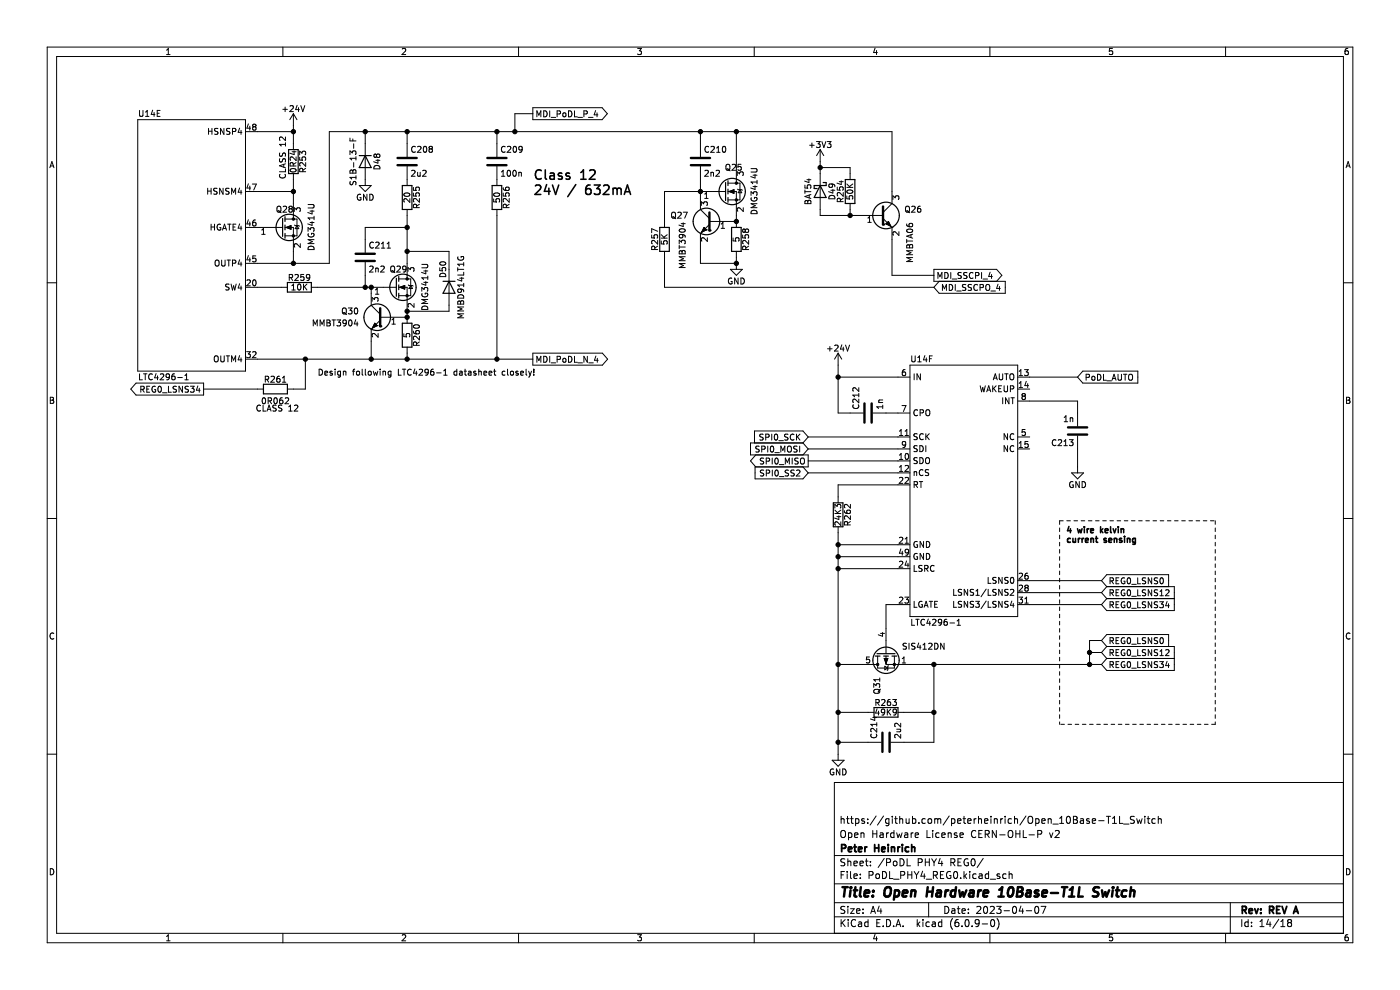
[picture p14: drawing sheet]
<svg xmlns="http://www.w3.org/2000/svg" width="297mm" height="210mm" viewBox="0 0 297 210" stroke-linecap="round" stroke-linejoin="round" font-family="sans-serif">
<path d="M0 0h297v210h-297z" fill-rule="evenodd" fill="#fff" stroke="#fff" stroke-width=".21"/>
<g fill="none" stroke="#000" stroke-width=".21">
<path d="M10 10h277v190h-277zM12 12h273v186h-273zM35.3 11.6h.8M35.3 10.6l.4-.3v1.3M60 10v2M85.3 10.4l.5-.1 .3 .3-.8 1h.8M110 10v2M135.3 10.3h.8l-.5 .5 .4 .1v.6l-.2 .1-.5-.1M160 10v2M185.6 10.2l-.3 .9h.8M185.9 10.7v.9M210 10v2"/>
<path d="M236 10.3h-.6l-.1 .6 .6-.1 .1 .7-.2 .1-.5-.1M260 10v2M285.9 10.3h-.3l-.2 .3-.1 .7 .3 .3 .4-.1-.1-.7h-.3l-.3 .2M10.6 35.6l.4-1.3 .4 1.3M10.7 35.2h.6M29.2 25.4h22.9v53.3h-22.9zM29.6 23.4v1.1l.2 .2h.3l.2-.2v-1.1M30.9 24.7h.7M30.9 23.8l.3-.4v1.3M32.4 23.4l-.3 .9h.8M32.7 23.8v.9M33.4 24h.4"/>
<path d="M34 23.4h-.6v1.3h.6M44.1 39.9v1.3M44.2 27.2v1.3M44.2 27.8h.8M44.8 39.9v1.3M45 27.2v1.3M46.1 40l-.7 .1v.3l.5 .3 .2 .3-.3 .2-.5-.1M46.2 27.3l-.6 .1v.3l.5 .3 .1 .3-.2 .2-.5-.1M47.3 39.9v1.3l-.7-1.3v1.3M47.5 27.2v1.3l-.7-1.3v1.3M48.6 40l-.7 .1v.3l.6 .3 .1 .3-.2 .2-.5-.1M48.8 27.3l-.7 .1v.3l.6 .3 .1 .3-.3 .2-.5-.1"/>
<path d="M49.3 27.9l.6-.1 .1-.4-.7-.2v1.3M50.8 39.9l-.3 .9h.8M50.8 27.2l-.3 .9h.8M51.1 27.7v.8M52.1 27.9h10.1M52.7 39l-.3 .9h.8M52.7 26.3l-.3 .9h.8M53 26.8v.8M53 39.5v.8M53.5 39h.9l-.6 1.3M53.8 26.9l-.2 .2 .1 .4 .1 .1h.3l.2-.2v-.3l-.2-.2M53.8 26.9l-.2-.3 .2-.3h.3l.2 .3-.2 .3"/>
<path d="M53.8 26.9h.3M59.4 32.4v.7h.4l.2-.5 .3-.2 .3 .3-.1 .5M59.4 33.7l-.1 .4 .2 .3 .3-.1 .3-.6h.3l.1 .7M59.4 37a.56 .56 0 0 0 .5 .8 .56 .56 0 0 0 .5-.8M60 23.2h1M60.2 34.9v.6M60.5 22.7v1M60.6 30.6h-1.3l.4 .4M60.6 29.1v.7l-.9-.7-.4 .2 .1 .5M60.6 30.3v.7M60.6 35.8v.6h-1.3M60.6 34.7l-1.3 .5 1.3 .4"/>
<path d="M61.5 22.5l.5-.1 .2 .4-.7 .9h.7M61.6 35.9a.75 .75 0 0 1 1.2 .3 .72 .72 0 0 1-1.3-.1zM62 32.2h.8M62.2 35.2l-.1-.6-.4-.1-.2 .7h1.3M62.2 24.1v7.6M62.2 36.8v9.7M62.2 24.1l-.7 1.3M62.2 24.1l.8 1.3M62.4 32v.8l-.9-.3M62.8 33.3v.8l-.9-.8-.4 .2 .2 .5M62.8 34.5l-.6 .4M63 22.3l-.3 1h.8"/>
<path d="M63.3 22.8v.9M63.6 32.9v-.8l.5 .4 .1-.4h.5l.1 .2-.1 .6M63.6 33.3v.6l.6 .1-.1-.6 .6-.1 .1 .2-.1 .5M63.8 22.4l.4 1.3 .5-1.3M64.2 36.4v-.6h-.5l-.1 .6h1.2M64.8 34.5v.8l-.9-.8-.3 .2 .1 .5M64.8 35.7l-.6 .4M74.2 32.8v-.8l.5 .4 .1-.3h.6l.1 .2-.1 .5M74.2 29.3v.6h1.3M74.3 38.5l.1 .6h.3l.3-.5 .3-.1 .2 .2v.5M74.4 36.1h.2l.2 .2 .3-.3 .3 .1 .1 .6h-1.3zM74.8 29.5v.4"/>
<path d="M74.8 36.3v.4M75 30.5v1M75 34.5v1M75.5 37.6h-1.3l.4 .4M75.5 33.2v.7M75.5 37.3v.7M75.5 33.6h-1.3l.4 .3M76.2 39.4h2.5l-1.2 1.2zM77.5 27.9v11.5M79.5 35.2a.66 .66 0 0 1 .8-.1 .66 .66 0 0 1 .3 .7h-1.3zM79.7 34h.9M79.9 32.9l-.3-.2-.3 .2v.3l.3 .2 .3-.2"/>
<path d="M79.9 32.9l.2-.2h.3l.2 .2-.1 .4-.1 .1-.4-.1-.1-.1M79.9 32.9v.3M80.2 33.8v.8l-.9-.3M86.4 27.9v5.4M86.4 35.3v4.1M87.3 36.2l.5-.1 .2 .4-.7 .9h.7M87.7 39.8v.6h.6l-.1-.6h.7l.1 .1-.1 .5M88.1 31.2a.56 .56 0 0 0-.8 .5 .56 .56 0 0 0 .8 .5M88.6 36.5l.1 .8h.4M88.6 31.2l.5-.2 .2 .4-.8 .9h.8M89.1 36.5v.9M89.7 36.2l.5-.1 .2 .4-.8 .9h.8"/>
<path d="M89.9 31.2l.2-.2a.68 .68 0 0 1 .4 .7 .68 .68 0 0 1-.4 .6l-.3-.5zM91.3 31.6l-.3 .2v.3l.3 .2h.2l.2-.2v-.4l-.2-.1M91.3 31.6l-.3-.3 .3-.3h.2l.2 .3-.2 .3M91.3 31.6h.2M105.4 27.9v5.4M105.4 35.3v4.1M106.4 36.5l.3-.4v1.3M106.4 37.4h.7M106.8 39.8v.4l.3 .2h.7l.2-.2-.1-.4h-.6l-.1 .4 .3 .2M107.2 31.2a.56 .56 0 0 0-.8 .5 .56 .56 0 0 0 .8 .5M107.6 31.2l.5-.2 .3 .4-.8 .9h.8M107.7 36.2l.2-.1a.68 .68 0 0 1 .4 .7 .68 .68 0 0 1-.4 .6l-.3-.5z"/>
<path d="M108.9 36.2l.2-.1a.68 .68 0 0 1 .4 .7 .68 .68 0 0 1-.4 .6l-.3-.5zM109 31.2l.2-.2a.68 .68 0 0 1 .4 .7 .68 .68 0 0 1-.4 .6l-.3-.5zM110.1 36.7l.4-.1 .1 .8M110.1 36.5v.9M110.8 31.6l-.3 .2h-.3l-.1-.6 .4-.2 .3 .3-.1 .7-.2 .3h-.3M113 24.1h-3.8v3.8M113 22.8h14.7l1.1 1.3-1.1 1.3h-14.7zM113.9 24.8v-1.3l.4 .9 .4-.9v1.3M115.3 23.5a.64 .64 0 0 1 .8 .6 .64 .64 0 0 1-.8 .7zM116.6 23.5v1.3M116.9 24.9h1M118.2 24.2l.6-.1 .1-.5-.7-.1v1.3"/>
<path d="M119.5 24.1l.1-.2 .4 .2-.1 .6h-.4zM120.6 23.5a.64 .64 0 0 1 .7 .6 .64 .64 0 0 1-.7 .7zM121.9 23.5v1.3h.6M122.6 24.9h1M123.9 24.2l.6-.1v-.5l-.6-.1v1.3M124.8 24.9h1M126.4 23.5l-.4 .9h.8M126.7 23.9v.9M148.6 27.9v5.4M148.6 35.3v9.1l1.9 1.9M149.6 36.2l.4-.1 .3 .4-.8 .9h.8M150.3 31.2a.56 .56 0 0 0-.8 .5 .56 .56 0 0 0 .8 .5"/>
<path d="M150.8 36.5v.9M150.8 36.7l.5-.1 .1 .8M150.8 31.2l.5-.2 .2 .4-.7 .9h.7M151.9 36.2l.5-.1 .2 .4-.8 .9h.8M152 32.3h.8M152 31.4l.4-.4v1.3M153.4 31.2l.1-.2a.68 .68 0 0 1 .5 .7 .68 .68 0 0 1-.5 .6l-.3-.5zM154.1 35l.2-.1a.43 .43 0 0 1 .5 .4v.4a.42 .42 0 0 1-.4 .4 .42 .42 0 0 1-.4-.4zM154.2 35.8l.7 .4M154.4 38.8h2.6v3.6h-2.6M155.3 35l.5-.1 .3 .3-.8 .9h.8M156.2 27.9v10.9"/>
<path d="M156.4 37.2v-.7l.5 .4 .1-.4h.6l.1 .2-.1 .5M157.2 34.9h-.6l-.1 .6 .6-.1 .1 .6-.2 .1-.5-.1M159.3 35.8h1.1l.2 .2v.3l-.2 .2h-1.1M159.8 39.6h.8M159.8 37.2h.8M160.2 37v.8l-.9-.3M160.2 39.4v.8l-.9-.3M160.6 38.2v.8M160.6 38.6h-1.3l.4 .4M170.8 39.3v.6h.6l-.1-.6h.6l.1 .1-.1 .5M171.2 38.1h.8M171.6 37.9v.8l-.9-.3"/>
<path d="M171.8 30.8h.9M172.2 30.3v1M173.2 30h.8l-.4 .5 .3 .1v.6l-.1 .1-.6-.1M174 31.7v14h13.3M174 35.5h6.3v2.6M174 31.7l-.8 1.3M174 31.7l.8 1.3M174.4 30l.4 1.3 .4-1.3M175.5 30h.8l-.4 .5 .3 .1v.6l-.2 .1-.5-.1M176.4 39l.2 .3v.3l-.6 .1-.2-.4 .3-.3 .7 .1 .2 .2 .1 .3M177.6 39.7v.6l.6 .1v-.6l.6-.1 .1 .2-.1 .5M178 38.5h.9"/>
<path d="M178.5 38.4v.7l-.9-.3M179.6 39.8h1.3M179.6 39l.8 .8M180.9 39l-.7 .6M285.6 35.6l.4-1.3 .4 1.3M285.7 35.2h.6M10 60h2M44.1 40.5h.7M44.8 47.6v1.2M44.8 48.2h.7M45.5 47.6v1.2M45.7 55.4l.2-.2a.43 .43 0 0 1 .6 .4v.4a.42 .42 0 0 1-.4 .5 .42 .42 0 0 1-.5-.5z"/>
<path d="M46.8 47.6a.58 .58 0 0 0-.8 .6 .58 .58 0 0 0 .8 .5v-.4h-.2M47 55.2v1l.3 .2h.3l.1-.2v-1M47.2 48.8l.4-1.2 .4 1.2M47.3 48.5h.6M48.2 55.2h.7M48.3 47.6h.7M48.5 55.2v1.2M48.7 47.6v1.2M49.1 41.2v-1.3l.5 .9 .4-.9v1.3M49.3 55.8h.6l.1-.5-.7-.1v1.2M49.4 48.2h.5M50 47.6h-.6v1.2h.6"/>
<path d="M50.8 47.5l-.3 .9h.8M50.8 55.1l-.3 .9h.8M51.1 40.4v.8M51.1 48v.8M51.1 55.6v.8M52.1 40.6h10.1M52.1 48.2h7.9M52.4 59.5l.5-.1 .2 .3-.8 .9h.8M52.7 54.2l-.3 .9h.8M52.7 46.6l-.3 .9h.8M53 47.1v.8M53 54.7v.9"/>
<path d="M53.7 59.5l.2-.1a.68 .68 0 0 1 .4 .6 .68 .68 0 0 1-.4 .6l-.3-.5zM54.2 46.7h-.4l-.1 .3-.1 .7 .2 .2 .5-.1-.1-.6-.4-.1-.2 .3M54.3 54.3h-.6l-.1 .6 .6-.1 .1 .6-.2 .2-.5-.2M55.5 49.7h.8M55.5 48.8l.4-.4v1.3M58.8 43.9l.3-.2a.43 .43 0 0 1 .5 .5v.4a.42 .42 0 0 1-.4 .4 .42 .42 0 0 1-.4-.4zM59 44.7l.7 .4M60.1 43.9l.5-.2 .2 .4-.8 .9h.8M60.5 48.2h1.7v7.7M60.5 46.5h2.5v3.5h-2.5M60.7 48.2l1-.3v.7zM61.4 58.9l.6-.1v-.5l-.6-.1v1.3"/>
<path d="M61.5 44.3l-.2-.3 .2-.3h.3l.2 .3-.2 .3M61.5 44.3l-.2 .2v.3l.2 .2h.3l.2-.2v-.3l-.2-.2M61.5 44.3h.3M61.7 58.9l.4 .6M62.4 44.9v-.8l.5 .4 .1-.4h.6l.1 .2-.1 .6M62.5 47.7l1 .3M62.6 58.3l.5-.1 .2 .4-.8 .9h.8M63 47.9l.4 .6h-.8zM63.7 51.7v.8l-.9-.8-.4 .2 .2 .5M64.4 58.2h-.6v.6h.6v.6l-.1 .1-.5-.1M65.4 49.1v-.8l.4 .4 .2-.4h.5l.1 .2-.1 .6M65.4 43.4h1l.2 .2v.3l-.2 .2h-1"/>
<path d="M65.4 49.6a.58 .58 0 0 0 .6 .7 .58 .58 0 0 0 .5-.8h-.4v.2M65.5 52.3a.66 .66 0 0 1 .8 0 .66 .66 0 0 1 .3 .6h-1.2zM65.7 58.8l-.2 .2-.4-.1v-.6l.4-.1 .2 .3v.7l-.2 .2-.4 .1M65.8 47.2h.8M65.8 44.8h.8M66.2 47v.8l-.9-.3M66.2 44.6v.8l-.9-.3M66.6 45.9v.7M66.6 50.8h-1.2l.9 .5-.9 .4h1.2M66.6 46.2h-1.2l.3 .4M76.5 41.3a.58 .58 0 0 0-.7 .5 .58 .58 0 0 0 .8 .6v-.5h-.3M77.5 55.6v5.3"/>
<path d="M77.8 41.2v1.3l-.7-1.3v1.3M78.4 56.6l.5-.2 .3 .4-.8 .9h.8M78.4 41.2a.64 .64 0 0 1 .8 .6 .64 .64 0 0 1-.8 .7zM79.2 51.5a.56 .56 0 0 0-.8 .5 .56 .56 0 0 0 .8 .5M79.7 57l.5-.1v.8M79.7 56.9v.8M79.7 51.5l.5-.1 .2 .3-.8 .9h.8M80.8 56.6l.5-.2 .2 .4-.8 .9h.8M80.9 51.7l.4-.3v1.2M80.9 52.6h.7M82.1 52.6h.7M82.1 51.7l.4-.3v1.2"/>
<path d="M82.9 56.6l.3-.2a.43 .43 0 0 1 .5 .5v.4a.42 .42 0 0 1-.4 .4 .42 .42 0 0 1-.4-.4zM83.1 57.4l.7 .4M84.2 56.6l.5-.2 .2 .4-.8 .9h.8M84.6 59.2h2.5v3.5h-2.5M85.8 41.1a.61 .61 0 0 1 .7-.2 .61 .61 0 0 1 .4 .6 .75 .75 0 0 1-1.2-.3zM86.1 57l-.2 .2h-.4v-.6l.4-.2 .2 .3v.7l-.2 .2-.4 .1M86.4 44.4v14.8M86.4 48.2h-8.9v5.4M86.4 53.3h8.9v12.7h-8.9M86.6 57.6v-.8l.4 .4 .2-.4h.5l.1 .2-.1 .6M86.9 42.1v.8l-.9-.8-.3 .3 .1 .5M87.7 41v.6h.6l-.1-.6h.7l.1 .1-.1 .5"/>
<path d="M88.4 44l-.1-.6h-.5l-.1 .6h1.3M89 43.3l-.6 .4M89 42.1v.8l-.9-.8-.4 .3 .1 .4M89.5 56.1h1l.3 .2v.3l-.3 .2h-1M89.9 59.9h.9M89.9 57.5h.9M90.3 59.7v.8l-.9-.3M90.3 57.3v.8l-.9-.3M90.8 58.6v.7M90.8 58.9h-1.3l.3 .4M93.3 56.8v.6l.6 .1-.1-.6 .6-.1 .2 .2-.2 .5M93.4 55.7a.61 .61 0 0 1 .7-.2 .61 .61 0 0 1 .4 .6 .75 .75 0 0 1-1.2-.3z"/>
<path d="M93.5 58.1a.66 .66 0 0 1 .7-.1 .66 .66 0 0 1 .4 .7h-1.3zM97.1 57.1h1.3M97.1 56.8v.7M97.2 54.5a.58 .58 0 0 0 .5 .7 .58 .58 0 0 0 .6-.8h-.5v.3M97.5 59h.9M97.9 58.8v.8l-.9-.3M98.4 55.7v.7M98.4 57.7v.6h-1.3M98.4 56h-1.3l.4 .4M104.7 42.2v.6l.6 .1v-.6l.6-.1 .1 .2-.1 .5M104.8 41.1a.61 .61 0 0 1 .7-.2 .61 .61 0 0 1 .4 .6 .75 .75 0 0 1-1.2-.3zM105.4 44.4v31.8"/>
<path d="M106.8 41v.6h.6l-.1-.6h.6l.1 .1-.1 .5M107.4 44v-.6h-.5l-.1 .6h1.2M108 42.1v.8l-.9-.8-.3 .3 .1 .4M108 43.3l-.6 .4M138.2 49.8v.7h.7l-.1-.6 .6-.1 .1 .2-.1 .5M138.9 52.9v-.6h-.5l-.2 .6h1.3M139.5 51v.8l-.9-.8-.4 .2 .2 .5M139.5 52.2l-.6 .4M139.5 49.1l-1.3-.6v.9M140.3 51.1v.6l.6 .1-.1-.6 .6-.1 .1 .2-.1 .5M140.3 50.5h1.2M140.3 49.8l.7 .7"/>
<path d="M141 53.3v7.6h57.1M141.5 49.8l-.7 .5M142.5 45.2l.3-.2a.43 .43 0 0 1 .5 .4v.5a.42 .42 0 0 1-.4 .4 .42 .42 0 0 1-.4-.4zM142.7 46l.7 .4M143.8 45.1l.5-.1 .2 .4-.8 .9h.8M144.1 51.7v-.8l.5 .5 .1-.4h.5l.2 .2-.2 .5M144.1 52v.8M144.1 52.4h1.3M144.2 48.7a.61 .61 0 0 1 .7-.2 .61 .61 0 0 1 .4 .6 .75 .75 0 0 1-1.2-.3zM144.2 53.2h.3l.2 .2 .2-.3 .3 .1 .2 .7h-1.3zM144.5 47.4h.9M144.6 49.7l.3 .3-.1 .3-.6 .1-.1-.4 .2-.3 .8 .1 .2 .2 .1 .3"/>
<path d="M144.7 53.4v.5M144.9 47.3v.7l-.9-.3M144.9 45h.9l-.6 1.3M145.4 55.9h-1.3l.9 .4-.9 .5h1.3M145.4 54.5h-1.3l.9 .4-.9 .4h1.3M148.6 49.5h.1M148.6 49.5v6.4h7.6M148.8 43.6v-.8l.5 .4 .1-.3h.5l.2 .1-.2 .6M149.4 48.2l.5 .6-1.1 .5zM149.5 42.1h.7M149.5 41.2l.4-.4v1.3M149.9 48.8h.1"/>
<path d="M150.1 50.4v.8l-.9-.8-.4 .3 .1 .4M150.5 47.6l-1.9 1.9M150.5 47h5.7M153 48.4h.7M153 47.5l.4-.3v1.2M153.9 40.6h-12.9v7.6M154.4 40.6h1.8v7.6M154.7 40.6l1-.4v.8zM154.9 57.1h2.6l-1.3 1.3zM155.2 59a.58 .58 0 0 0-.7 .6 .58 .58 0 0 0 .8 .5v-.4h-.2M155.5 50.5v.6h.6v-.6h.6l.1 .2-.1 .4M156.2 53.3v3.8"/>
<path d="M156.5 40.1l1 .3M156.6 59v1.3l-.7-1.3v1.3M157 40.2l.4 .7h-.8zM157.2 59a.64 .64 0 0 1 .7 .6 .64 .64 0 0 1-.7 .7zM157.6 49.8v.7h.6l-.1-.6 .6-.1 .1 .2-.1 .5M157.7 44.1v.8l-.9-.8-.4 .2 .1 .5M158.1 48.8l-.2-.2-.3 .2v.3l.2 .2 .3-.2M158.1 48.8l.2-.2h.4l.1 .2v.3l-.2 .2h-.3l-.2-.2M158.1 48.8v.3M158.2 52.9v-.6h-.5l-.1 .6h1.2M158.8 51v.8l-.9-.8-.3 .2 .1 .5M158.8 52.2l-.6 .4"/>
<path d="M159.3 41.5v-.8l.5 .4 .1-.4h.6l.1 .2-.1 .6M159.4 41.9a.58 .58 0 0 0 .6 .8 .58 .58 0 0 0 .5-.8h-.4v.2M159.5 44.7a.66 .66 0 0 1 .8-.1 .66 .66 0 0 1 .3 .7h-1.3zM160.6 43.2h-1.3l.9 .4-.9 .5h1.3M170.8 40.3v.7M170.8 40.7h1.2M170.9 42.6l.2-.1 .3 .3 .2-.3h.3l.1 .7h-1.2zM171.4 42.8v.4M171.7 41.4v.6M172 41.3l-1.2 .4 1.2 .4M176 41.6a.66 .66 0 0 1 .8-.1 .66 .66 0 0 1 .3 .7h-1.3zM176.3 40.4h.8"/>
<path d="M176.7 40.2v.8l-.9-.3M178.3 42.8l-.1-.6-.5-.1-.1 .7h1.3M178.9 40.8v.8l-.9-.8-.4 .3 .1 .5M178.9 42l-.6 .5M179.6 41.6v.6h.7l-.1-.6h.6l.1 .1-.1 .5M179.8 40.4a.61 .61 0 0 1 .7-.2 .61 .61 0 0 1 .4 .6 .75 .75 0 0 1-1.3-.2zM180.3 43.2v2.5M184.1 47.2h.7M184.1 46.3l.4-.4v1.3M187.3 45.1l1.9-1.9v-15.3h-119.3v28h-17.8M187.3 46.3l1.9 1.9M188 47.5h.1"/>
<path d="M188.5 47l.5 1-1-.5zM189.2 48.2h.1M189.2 48.2v10.2h8.9M189.4 42.3v-.8l.5 .5 .1-.4h.6l.1 .2-.1 .5M190.7 49.2v.7l-.9-.7-.4 .2 .1 .5M192.2 43.9l.2-.2a.43 .43 0 0 1 .5 .5v.4a.42 .42 0 0 1-.4 .4 .42 .42 0 0 1-.4-.4zM192.3 44.7l.7 .4M192.3 47.5l.1 .4 .2 .1 .8 .1 .2-.2-.1-.5-.6 .1-.1 .4 .3 .2M192.3 50.8v.7M192.3 51.1h1.3M192.5 52l.2-.1 .3 .3 .2-.3h.3l.1 .7h-1.3zM192.5 48.7a.61 .61 0 0 1 .7-.2 .61 .61 0 0 1 .4 .6 .75 .75 0 0 1-1.3-.2z"/>
<path d="M193 52.2v.4M193.3 49.8v.6M193.4 43.9l.5-.2 .2 .4-.7 .9h.7M193.6 53.2h-1.3l1 .4-1 .4h1.3M193.6 54.6h-1.3l1 .5-1 .4h1.3M193.6 49.7l-1.3 .4 1.3 .4M195.2 43.7l-.3 .1-.2 .2-.1 .8 .3 .2 .4-.1-.1-.6-.3-.1-.3 .3M199 59.1v-1.3l.4 .9 .4-.9v1.3M199.2 59.7l-1.1 1.2M200.4 57.8a.64 .64 0 0 1 .8 .6 .64 .64 0 0 1-.8 .7zM201.7 57.8v1.3M202 59.2h1"/>
<path d="M203.9 57.9h-.6v.4l.5 .2 .1 .3-.2 .3-.5-.1M205.1 57.9h-.6v.4l.5 .2 .1 .3-.2 .3-.5-.1M206.4 57.9a.56 .56 0 0 0-.8 .5 .56 .56 0 0 0 .8 .6M207 58.5l.6-.1v-.5l-.6-.1v1.3M208.2 57.8v1.3M208.5 59.2h1M210 57.7l-.3 .9h.8M210.3 58.2v.9M211.4 59.7l1.1-1.3-1.1-1.3h-13.3v2.6h15.2v2.5h-14.1l-1.1-1.3M285 60h2M29.6 79.3v1.3h.6M30.4 79.3h.8"/>
<path d="M30.8 79.3v1.3M32.3 79.4a.56 .56 0 0 0-.8 .5 .56 .56 0 0 0 .8 .5M33.1 79.2l-.3 .9h.8M33.4 79.7v.9M34 79.4l.5-.1 .2 .4-.7 .9h.7M36 79.8l-.3 .3-.4-.1v-.6l.4-.1 .3 .2-.1 .8-.2 .2-.4 .1M37 79.3l-.3 .1-.2 .2-.1 .7 .3 .3 .4-.2-.1-.6h-.3l-.3 .2M39.2 79.7l.4-.4v1.3M45.5 75.7l.3-.2a.43 .43 0 0 1 .5 .4v.4a.42 .42 0 0 1-.4 .5 .42 .42 0 0 1-.5-.5zM46.8 75.5v1l.3 .3h.2l.3-.3v-1M48 75.5h.7M48.4 75.5v1.3"/>
<path d="M48.6 60.3l-.7 .1v.3l.6 .3 .1 .3-.2 .2h-.5M49 60.3l.3 1.2 .3-.9 .2 .9 .3-1.2M49.1 76.8v-1.3l.5 .9 .4-.9v1.3M50.8 60.2l-.3 .9h.8M50.8 75.4l-.3 .9h.8M51.1 60.7v.8M51.1 75.9v.9M52.1 76.2h60.9M52.1 60.9h8.9M52.3 74.6h.8l-.4 .5 .3 .1v.5l-.1 .2-.6-.2M53.6 74.7l.5-.1 .2 .4-.8 .9h.8M57.5 79.9l.5-.1 .2 .4-.8 .9h.8"/>
<path d="M59.3 79.8l-.4 .1-.1 .2-.1 .7 .2 .3 .5-.1-.1-.6-.4-.1-.2 .2M61.9 60.6l.4-.3v1.2M61.9 61.5h.7M63.2 60.4l.2-.1a.68 .68 0 0 1 .5 .6 .68 .68 0 0 1-.5 .6l-.3-.5zM64.4 60.3v1.2M64.6 60.8l.5 .7M64.8 76.2v6.3h-3.8M65.1 60.3l-.7 .7M66 60.9h18.1M66.5 69.1v-1.2l.4 .9 .4-.9v1.2M67.7 78.3a.64 .64 0 0 1 .7 .6 .64 .64 0 0 1-.7 .7zM67.9 69.1v-1.2l.4 .9 .5-.9v1.2"/>
<path d="M68.9 79.2l.6-.2v-.2l-.4-.1-.2 .2 .1 .6h.5M69.4 67.9h.4l.2 .2-.2 .4 .2 .1 .1 .3-.3 .2h-.4zM69.4 68.5h.4M70.4 67.9h.8M70.5 78.8l-.3-.1-.2 .2 .1 .2 .4 .1v.3h-.5M70.8 67.9v1.2M71.1 78.3v.1M71.1 78.7v.9M71.5 67.9h.8l-.5 .5 .4 .1v.5l-.2 .1-.5-.1M72.2 78.8l-.3-.1-.3 .3 .2 .5h.4M72.2 78.7v1.1l-.2 .2-.3-.1M72.7 65.5l.2-.2a.43 .43 0 0 1 .6 .5v.4a.42 .42 0 0 1-.5 .4 .42 .42 0 0 1-.4-.4z"/>
<path d="M72.8 78.9l.5-.1 .1 .8M72.8 78.7v.9M72.9 66.3l.6 .4M73.5 68.4l-.3 .3-.3-.1-.1-.6 .4-.1 .3 .2-.1 .7-.2 .3h-.3M73.9 65.3h.8l-.4 .5 .3 .1v.6l-.2 .1-.5-.1M74.1 68l.2-.1a.68 .68 0 0 1 .4 .6 .68 .68 0 0 1-.4 .6l-.3-.4zM74.8 78.7h.5M75.3 78.3l-.3 .2v1.1M75.3 65.5l.2-.2a.68 .68 0 0 1 .4 .7 .68 .68 0 0 1-.4 .6l-.3-.5zM75.5 67.8l-.3 .9h.7M75.7 78.9l.2-.2 .3 .2v.6h-.5zM75.8 68.3v.8"/>
<path d="M76.8 78.3v1.1l.2 .2M77.5 78.3v1.1l.2 .2M78.2 78.9l.1-.2 .4 .2-.1 .6h-.4zM78.7 69.8h.1M78.7 60.9v3.9l2 1.9M78.7 69.8v6.4M78.9 63.9v-.8l.5 .4 .1-.3h.6l.1 .2-.1 .5M79.2 78.7l.2 .9 .3-.6 .2 .6 .3-.9M79.5 68.6l.5 .5-1 .5zM79.7 62.4h.7M79.7 61.5l.3-.4v1.3M80 69.1h.1"/>
<path d="M80.2 70.7v.8l-.9-.8-.4 .3 .2 .5M80.6 78.3v.1M80.6 78.7v.9M80.7 67.9l-2 1.9M80.7 67.3h5.7M81.2 78.9l.5-.1 .1 .8M81.2 78.7v.9M82.9 78.8l-.3-.1-.3 .3 .2 .5h.4M82.9 78.7v1.1l-.2 .2-.3-.1M83.1 68.8h.8M83.1 67.9l.4-.4v1.3M84.5 78.3v1.3h.6"/>
<path d="M84.6 60.9h1.8v7.7M84.8 60.9l1.1-.3v.7zM85.4 78.3h.7M85.7 70.8v.6l.6 .1-.1-.6 .6-.1 .1 .2-.1 .5M85.7 78.3v1.3M86.4 73.6v2.6M86.6 60.4l1 .3M87.1 60.6l.4 .6h-.8zM87.2 78.4a.56 .56 0 0 0-.8 .5 .56 .56 0 0 0 .8 .6M87.7 70.2l.1 .4 .2 .2h.7l.3-.2-.1-.4h-.7v.4l.2 .2M87.8 69a.61 .61 0 0 1 .7-.2 .61 .61 0 0 1 .4 .6 .75 .75 0 0 1-1.2-.2zM87.8 64.4v.8l-.9-.8-.3 .2 .1 .5"/>
<path d="M88 78.3l-.3 .9h.8M88.3 78.7v.9M88.4 73.3l-.1-.7h-.5l-.1 .7h1.3M88.9 78.4l.5-.1 .3 .4-.8 .9h.8M89 71.3v.8l-.9-.8-.4 .3 .1 .4M89 72.5l-.6 .4M89.5 61.8v-.8l.5 .4 .1-.4h.5l.2 .2-.2 .6M89.5 62.3a.58 .58 0 0 0 .6 .7 .58 .58 0 0 0 .5-.8h-.4v.2M89.7 65a.66 .66 0 0 1 .7 0 .66 .66 0 0 1 .4 .6h-1.3zM90.8 63.5h-1.3l.9 .5-.9 .4h1.3M90.9 78.9l-.3 .2-.3-.1-.1-.6 .4-.1 .3 .3-.1 .7-.2 .2-.3 .1M92 78.3l-.4 .1-.2 .2-.1 .7 .3 .3 .4-.1v-.6l-.4-.1-.3 .2"/>
<path d="M92.6 79.1h1M94.1 79.6h.8M94.1 78.7l.4-.4v1.3M96.9 78.8l-.4-.1-.2 .3 .1 .5h.5M96.9 78.3v1.3M97.2 62.8a.68 .68 0 0 1 .7-.2 .68 .68 0 0 1 .5 .6h-1.3zM97.2 63.9l.3-.1 .2 .3 .2-.3h.4l.1 .7h-1.3zM97.5 78.8h.5l.1 .8M97.6 61.3l.3 .3-.1 .3-.6 .1-.1-.4 .2-.3 .8 .1 .2 .2 .1 .3M97.7 64.1v.4M98.1 79l-.6 .3 .1 .3 .5-.1M98.4 66.6h-1.3l.9 .4-.9 .4h1.3"/>
<path d="M98.4 65.1h-1.3l.9 .4-.9 .5h1.3M98.4 60.1v.7M98.4 60.5h-1.3l.4 .3M98.5 78.7h.5M98.7 78.3v1.1l.3 .2M99.4 78.8h.5v.8M99.9 79l-.6 .3 .2 .3 .4-.1M101 78.8l-.3-.1-.2 .2v.2l.5 .1v.3h-.5M101.6 78.9l.4-.1 .1 .8M101.6 78.3v1.3M102.7 79.2l.6-.2-.1-.2-.4-.1-.1 .2v.6h.5M103.7 79.2l.6-.2v-.2l-.4-.1-.2 .2 .1 .6h.5"/>
<path d="M104.7 78.7h.5M104.9 78.3v1.1l.3 .2M107.1 78.8l-.3-.1-.3 .3 .1 .5h.5M107.7 78.3v1.1l.2 .2M108.3 78.9l.2-.2 .4 .2-.1 .6h-.5zM109.9 78.8l-.3-.1-.2 .2 .1 .2 .4 .1v.3h-.5M110.5 79.2l.6-.2-.1-.2-.4-.1-.1 .2v.6h.5M111.6 78.3v1.1l.2 .2M112.1 78.7l.4 .9M112.5 79.6l-.4 .4M112.8 78.7l-.3 .9M113 74.9h14.8l1.1 1.3-1.1 1.3h-14.8z"/>
<path d="M113.2 79.5v.1M113.2 78.3v.8M113.9 76.9v-1.3l.4 .9 .4-.9v1.3M115.3 75.6a.64 .64 0 0 1 .8 .6 .64 .64 0 0 1-.8 .7zM116.6 75.6v1.3M116.9 77h1M118.2 76.2h.6l.1-.5-.7-.1v1.3M119.5 76.1l.1-.1 .4 .1-.1 .7-.4-.1zM120.6 75.6a.64 .64 0 0 1 .7 .6 .64 .64 0 0 1-.7 .7zM121.9 75.6v1.3h.6M122.6 77h1M124.6 75.6v1.3l-.7-1.3v1.3"/>
<path d="M124.9 77h1M126.4 75.5l-.3 .9h.8M126.7 76v.9M175.6 74h.9M176 73.5v1M177.1 73.3l.5-.1 .2 .4-.8 .9h.8M177.8 74.9v12.7h5.3M177.8 80h15.2M177.8 74.9l-.8 1.3M177.8 74.9l.8 1.3M178.6 73.1l-.3 .9h.8M178.9 73.6v.9"/>
<path d="M179.4 73.2l.4 1.3 .4-1.3M192 78.4l-.3 .1-.2 .2-.1 .7 .3 .3 .4-.1-.1-.6-.3-.1-.3 .2M193 77.5h22.9v53.3h-22.9zM193.4 75.5v1l.3 .3h.2l.2-.3v-1M193.9 79.3v1.3M194.7 76.8h.7M194.7 75.9l.4-.4v1.3M195.3 79.3v1.3l-.8-1.3v1.3M196.2 75.4l-.3 .9h.8M196.5 75.9v.9M197.2 76.1h.4M197.8 75.5h-.6v1.3"/>
<path d="M199.9 61.6v-1.3l.5 .9 .4-.9v1.3M201.4 60.3a.64 .64 0 0 1 .7 .7 .64 .64 0 0 1-.7 .6zM202.7 60.3v1.3M203 61.7h.9M204.9 60.4l-.7 .1v.3l.6 .3 .1 .3-.3 .2h-.4M206.1 60.4l-.7 .1v.3l.6 .3 .1 .3-.2 .2h-.5M207.4 60.5a.56 .56 0 0 0-.8 .5 .56 .56 0 0 0 .8 .5M207.9 61l.6-.1 .1-.4-.7-.2v1.3M209.2 60.5l.2-.2a.43 .43 0 0 1 .6 .5v.4a.42 .42 0 0 1-.5 .4 .42 .42 0 0 1-.4-.4zM210.2 61.7h1M211.7 60.3l-.3 .9h.8M212 79.3v1l.2 .3h.3l.2-.3v-1"/>
<path d="M212 60.8v.8M213.1 79.3h.8M213.5 79.3v1.3M214.3 79.5l.2-.2a.43 .43 0 0 1 .6 .4v.4a.42 .42 0 0 1-.4 .5 .42 .42 0 0 1-.5-.5zM215.9 80h12.7M216.2 79.7h.7M216.2 78.8l.4-.4v1.3M217.4 78.4h.7l-.4 .5 .4 .1v.6l-.2 .1-.5-.1M229.7 78.7h11.7v2.6h-11.7l-1.1-1.3zM231.7 79.9l.2-.1 .3 .1v.7l-.5-.1zM232.8 79.4a.64 .64 0 0 1 .8 .6 .64 .64 0 0 1-.8 .7zM234.1 79.4v1.3h.6"/>
<path d="M237.2 79.4v1l.2 .3h.3l.2-.3v-1M238.3 79.4h.8M238.7 79.4v1.3M239.5 79.6l.2-.2a.43 .43 0 0 1 .6 .4v.4a.42 .42 0 0 1-.5 .5 .42 .42 0 0 1-.4-.5zM10.7 84.3h.4l.3 .2-.3 .4 .3 .1v.3l-.2 .3h-.5zM10.7 84.9h.4M28.9 81.3h14.3v2.5h-14.3l-1.2-1.3zM29.9 82.6l.6-.1v-.4l-.6-.2v1.3M30.2 82.6l.4 .6M31.1 82.5h.5M31.7 81.9h-.6v1.3h.6M33 82a.58 .58 0 0 0-.8 .6 .58 .58 0 0 0 .8 .5v-.4h-.2"/>
<path d="M33.6 82.1l.2-.2a.68 .68 0 0 1 .4 .7 .68 .68 0 0 1-.4 .6l-.3-.5zM34.5 83.3h.9M35.7 81.9v1.3h.6M37.4 82l-.6 .1v.3l.5 .3 .1 .3-.2 .2-.5-.1M37.7 80.1h1M38.7 81.9v1.3l-.7-1.3v1.3M39.2 80.6h.7M40 82l-.7 .1v.3l.6 .3 .1 .3-.3 .2-.5-.1M40.4 81.9h.8l-.4 .5 .3 .1v.6l-.2 .1-.5-.1M42 81.9l-.3 .9h.8M42.3 82.4v.8M43.2 82.5h12.7"/>
<path d="M55.3 86.1a.56 .56 0 0 0-.8 .5 .56 .56 0 0 0 .8 .5M55.7 84.5l.2-.1a.68 .68 0 0 1 .5 .6 .68 .68 0 0 1-.5 .6l-.3-.4zM55.8 85.9v1.3h.6M56.3 80.5l.6-.1v-.5l-.6-.1v1.3M56.6 80.5l.4 .6M56.7 87.2l.4-1.3 .4 1.3M56.8 86.8h.6M56.9 85h.6l.1-.5-.7-.1v1.2M57.2 85l.4 .6M58.2 84.5l.2-.1a.68 .68 0 0 1 .4 .6 .68 .68 0 0 1-.4 .6l-.3-.4zM58.6 86l-.7 .1v.3l.6 .3 .1 .3-.2 .2-.5-.1M59.8 86l-.7 .1v.3l.6 .3 .1 .3-.2 .2-.5-.1"/>
<path d="M59.9 84.4h-.4l-.1 .3-.1 .7 .2 .2 .5-.1-.1-.6h-.4l-.2 .2M59.9 81.1h.7M59.9 80.2l.4-.4v1.3M60.5 84.5l.5-.1 .2 .3-.7 .9h.7M61.3 87.2h.7M61.3 86.3l.3-.4v1.3M62.5 86.1l.4-.2 .3 .4-.8 .9h.8M160.3 96.5l-1.1 1.3 1.1 1.2M161.1 94.7h-.7v.4l.5 .3 .2 .3-.3 .2-.5-.1M161.6 95.3l.6-.1 .1-.5-.7-.1v1.3M161.9 92.1l-.7 .1v.4l.6 .2 .1 .3-.2 .3-.5-.1M162 97.2l-.7 .1v.4l.6 .2 .1 .3-.2 .2h-.5"/>
<path d="M162 99.8h-.6v.4l.5 .2 .1 .3-.2 .3-.5-.1M162.4 92.8l.7-.1v-.5l-.7-.1v1.3M162.6 97.8h.6v-.5l-.6-.1v1.2M162.9 94.6v1.3M163.5 94.7l.2-.1a.68 .68 0 0 1 .5 .7 .68 .68 0 0 1-.5 .6l-.3-.5zM163.7 92.1v1.3M163.8 97.2v1.2M163.8 99.7v1.3M164.4 92.2l.2-.1a.68 .68 0 0 1 .4 .6 .68 .68 0 0 1-.4 .7l-.3-.5zM164.4 96h.9M164.5 97.3l.2-.1a.68 .68 0 0 1 .4 .6 .68 .68 0 0 1-.4 .6l-.3-.4zM164.5 99.8l.2-.1a.68 .68 0 0 1 .4 .6 .68 .68 0 0 1-.4 .7l-.3-.5z"/>
<path d="M165.2 93.5h1M165.3 98.6h1M165.7 95.9v-1.3l.4 .9 .4-.9v1.3M166.6 98.4v-1.2l.4 .9 .5-.9v1.2M167.2 92.1h-.5l-.3 .2 .2 .3 .5 .3v.3l-.7 .1M167.2 94.7l.1-.1a.43 .43 0 0 1 .6 .5v.4a.42 .42 0 0 1-.4 .4 .42 .42 0 0 1-.5-.4zM167.3 99.8h-.7v.4l.6 .2 .1 .3-.3 .3-.4-.1M168.1 97.2v1.2M168.4 92.2a.56 .56 0 0 0-.8 .5 .56 .56 0 0 0 .8 .5M168.5 99.8h-.7v.4l.6 .2 .1 .3-.2 .3-.5-.1M169 99.8l.5-.1 .2 .4-.8 .9h.8M169 92.1v1.3"/>
<path d="M169.1 94.7h-.7v.4l.6 .3 .1 .3-.2 .2-.5-.1M169.2 92.6l.5 .8M169.3 97.2l-.6 .1v.4l.5 .2 .1 .3-.2 .2h-.5M169.6 94.6v1.3M169.7 92.1l-.7 .7M169.9 97.4l.2-.2a.43 .43 0 0 1 .6 .4v.4a.42 .42 0 0 1-.5 .5 .42 .42 0 0 1-.4-.5zM170.3 99l1.2 1.3M170.3 94h-11.1v2.5h12.3v2.5h-11.3v2.6h10.1l1.2-1.3M170.3 94l1.2 1.2M171.5 97.8h21.5M171.5 92.7h21.5M171.5 95.2h21.5"/>
<path d="M171.5 92.7l-1.2-1.3h-10.2v2.6M171.5 92.7l-1.2 1.3M171.5 95.2l-1.2 1.3M181 85.9a.56 .56 0 0 0 .6 .8 .56 .56 0 0 0 .5-.8M182.2 83.8h-1.3l.4 .4M182.2 82.2v.8l-.9-.8-.4 .3 .1 .5M182.2 83.5v.7M182.2 84.7v.7l-.9-.7-.4 .2 .1 .5M185.2 87.6h7.8M186.4 85.4h.9M187.3 86.3h-1.3l.4 .4M187.3 84.8l-.8 .1v.5"/>
<path d="M187.3 85.9v.8M190.8 99.1l.4-.4v1.3M190.8 97.5h.7M190.8 91.5l.4-.4v1.3M190.8 96.6l.4-.4v1.3M190.8 92.4h.7M190.8 100h.7M191.3 86h.9l-.5 1.3M192 91.5l.4-.4v1.3M192 98.8l.5-.1 .2 .4-.7 .9h.7M192 92.4h.7M192.1 94.2l-.2 .2h-.4v-.6l.4-.2 .2 .3v.7l-.2 .3h-.4"/>
<path d="M192.1 96.3l.2-.1a.68 .68 0 0 1 .5 .6 .68 .68 0 0 1-.5 .7l-.3-.5zM194.6 92.1h-.7v.4l.6 .2 .1 .3-.2 .3-.5-.1M194.6 94.6l-.7 .1v.3l.6 .3 .1 .3-.2 .2-.5-.1M194.6 97.1l-.7 .1v.4l.6 .2 .1 .3-.2 .2h-.5M194.7 87a.56 .56 0 0 0-.8 .6 .56 .56 0 0 0 .8 .5M195.1 97.1a.64 .64 0 0 1 .8 .6 .64 .64 0 0 1-.8 .6zM195.1 94.5a.64 .64 0 0 1 .8 .7 .64 .64 0 0 1-.8 .6zM195.2 87.6l.6-.1 .1-.5-.7-.1v1.3M195.8 99.7a.56 .56 0 0 0-.8 .6 .56 .56 0 0 0 .8 .5M195.9 92.1a.56 .56 0 0 0-.8 .5 .56 .56 0 0 0 .8 .5M196.4 97.3l.2-.2a.43 .43 0 0 1 .6 .4v.4a.42 .42 0 0 1-.4 .5 .42 .42 0 0 1-.5-.5zM196.4 92v1.3"/>
<path d="M196.4 94.5v1.3M196.5 87.1l.2-.2a.43 .43 0 0 1 .6 .4v.5a.42 .42 0 0 1-.5 .4 .42 .42 0 0 1-.4-.4zM196.6 92.5l.5 .8M197 99.7h-.7v.4l.6 .2 .1 .3-.2 .3-.5-.1M197.1 92l-.7 .7M207.9 81.8l.3 1.3 .3-.9 .2 .9 .3-1.3M209.3 83.1l.5-1.3 .4 1.3M209.5 82.7h.6M210.6 81.8v1.3M210.7 80.6l.4-1.3 .5 1.3M210.8 82.4l.5 .7M210.8 80.2h.6"/>
<path d="M211.3 81.8l-.7 .8M211.9 82.4h.4M212.5 81.8h-.6v1.3h.6M212.7 84.4v1.2M213 81.8v1.1l.3 .2h.2l.2-.2v-1.1M213.7 92v1.3l-.7-1.3v1.3M213.7 94.5v1.3l-.7-1.3v1.3M214 84.4v1.2l-.7-1.2v1.2M214.3 82.5l.7-.1v-.4l-.7-.2v1.3M214.5 84.4h.7M214.8 84.4v1.2M215.1 94.7a.56 .56 0 0 0-.8 .5 .56 .56 0 0 0 .8 .5"/>
<path d="M215.1 92.1a.56 .56 0 0 0-.8 .5 .56 .56 0 0 0 .8 .5M215.9 85.1h12.7v5.3M215.9 92.7h2.5M215.9 95.2h2.5M215.9 82.5h2.5M216.2 81.3l.4-.3v1.2M216.2 94l.4-.4v1.3M216.2 82.2h.7M216.2 94.9h.7M217 84l-.2-.2 .2-.3h.3l.2 .2-.2 .3M217 84l-.2 .3v.2l.2 .3 .4-.1 .1-.2v-.3l-.2-.2M217 84h.3"/>
<path d="M217.5 91.1h-.6l-.1 .6h.6l.1 .6-.2 .1-.5-.1M217.7 80.9l-.3 .9h.8M218 81.4v.8M218.1 93.6h-.6l-.1 .7 .6-.1 .1 .6-.2 .1-.5-.1M224 93.4a.56 .56 0 0 0-.8 .5 .56 .56 0 0 0 .8 .5M224.5 93.4l.5-.1 .2 .3-.8 .9h.8M225.7 94.5h.7M225.7 93.6l.4-.3v1.2M225.8 89.5h.7M225.8 88.6l.3-.4v1.3M226.9 93.3h.7l-.4 .5 .4 .1v.5l-.2 .1-.5-.1M227 88.6v.9"/>
<path d="M227 88.7h.5l.1 .8M228.6 92.4v7.9M230.4 80.1l.6-.1 .1-.5-.7-.1v1.3M234.8 80.8h1M235.9 80.7l.4-1.3 .5 1.3M236 80.3h.6M285.7 84.3h.4l.2 .2-.2 .4 .2 .1 .1 .3-.2 .3h-.5zM285.7 84.9h.4M10 110h2M162.6 100.4l.6-.1v-.5l-.6-.1v1.3M165.3 101.1h1M171.5 100.3h21.5"/>
<path d="M177.1 107.8v-.8l.5 .4 .1-.3h.6l.1 .1-.1 .6M177.1 108.9h1.3M177.1 108.2l.7 .7M177.5 109.6h.9M177.8 111.7v49.6M177.8 118.1h15.2M177.8 115.6h15.2M178 109.4v.8l-1-.3M178.4 110.7v.8l-.9-.8-.4 .2 .1 .5M178.4 108.2l-.7 .5M179.1 108.3l.1 .4 .2 .2h.8l.2-.2-.1-.4h-.6l-.1 .4 .3 .2M179.8 111.3l-.1-.6h-.4l-.2 .6h1.3"/>
<path d="M180.4 107v.8l-.9-.8-.4 .2 .2 .5M180.4 109.4v.8l-.9-.8-.4 .3 .2 .4M180.4 110.6l-.6 .4M190.8 101.4l.5-.1 .2 .3-.8 .9h.8M190.8 114.1l.5-.1 .2 .3-.8 .9h.8M190.8 119.2l.5-.2 .2 .4-.8 .9h.8M191.1 116.4l-.3 1h.8M191.4 116.9v.9M192 114.3l.4-.3v1.2M192 101.4l.5-.1 .2 .3-.7 .9h.7M192 115.2h.7M192.3 119l-.3 .9h.8"/>
<path d="M192.6 119.5v.8M192.7 117.1l-.2 .2-.4-.1v-.6l.4-.1 .2 .2v.8l-.2 .2-.4 .1M193 102.9h-15.2v3.8M193.9 102.8h.6l.1-.5-.7-.1v1.2M193.9 100v.9M193.9 119.9v1.3h.6M193.9 100.2l.5-.1 .1 .8M194.2 102.8l.5 .6M194.6 117.5a.58 .58 0 0 0-.7 .5 .58 .58 0 0 0 .8 .5v-.4h-.3M194.6 114.9a.58 .58 0 0 0-.7 .6 .58 .58 0 0 0 .8 .5v-.4h-.3M195 102.2h.7M195.4 102.2v1.2"/>
<path d="M195.6 120l-.6 .1v.3l.5 .3 .1 .3-.2 .2-.5-.1M195.9 114.9v1.2l-.7-1.2v1.2M195.9 117.4v1.3l-.7-1.3v1.3M196.5 114.9a.64 .64 0 0 1 .8 .6 .64 .64 0 0 1-.8 .6zM196.5 117.4a.64 .64 0 0 1 .8 .6 .64 .64 0 0 1-.8 .7zM224.8 112v.8M224.8 113.5v.8M224.8 115v.8M224.8 116.6v.7M224.8 118.1v.8M224.8 119.6v.8M225.6 110.5h-.8v.7"/>
<path d="M226.3 110.5h.8M227.3 100.3h2.6l-1.3 1.3zM227.6 102.2a.58 .58 0 0 0-.7 .6 .58 .58 0 0 0 .8 .5v-.4h-.2M227.8 110.5h.8M229 102.2v1.2l-.8-1.2v1.2M229.4 110.5h.7M229.6 102.2a.64 .64 0 0 1 .7 .6 .64 .64 0 0 1-.7 .6zM230.9 110.5h.7M232.4 110.5h.8M233.9 110.5h.8M235.5 110.5h.7M237 110.5h.7"/>
<path d="M238.5 110.5h.8M240 110.5h.8M241.6 110.5h.7M243.1 110.5h.7M244.6 110.5h.8M246.1 110.5h.8M247.6 110.5h.8M249.2 110.5h.7M250.7 110.5h.8M252.2 110.5h.8M253.7 110.5h.8M255.3 110.5h.7"/>
<path d="M256.8 110.5h.8M257.8 110.5v.7M257.8 112v.8M257.8 113.5v.8M257.8 115v.8M257.8 116.6v.7M257.8 118.1v.8M257.8 119.6v.8M285 110h2M11.4 134.4a.58 .58 0 0 0-.8 .5 .58 .58 0 0 0 .8 .5M177.8 120.6h15.2M184.5 139.4h-.7v.6l.6-.1 .1 .6-.2 .1-.5-.1"/>
<path d="M186.2 139.2v2.5h3.5v-2.5M186.8 134.4h.8M187.2 134.2v.8l-.9-.3M187.6 139.7h.7l-.3 1zM188 139.2v1.8h45.7M190.8 126.8l.5-.1 .2 .3-.8 .9h.8M191.4 139.7l.4-.3v1.2M192 126.7h.7l-.4 .5 .4 .1v.5l-.2 .1-.5-.1M192.3 136.5l-.5-.1-.2 .3 .1 .3 .5 .2v.4l-.6 .1M192.8 136.4v1.3M193 128.3h-5v10.4M193.4 131.4v1.2h.6"/>
<path d="M193.9 127.6v1.2h.6M194.1 136.5l-.5-.1-.2 .3 .1 .3 .6 .2v.4l-.7 .1M194.3 131.4h.7M194.6 131.4v1.2M194.9 136.4l-.3 .9h.8M195.2 136.9v.8M195.6 127.6a.58 .58 0 0 0-.7 .6 .58 .58 0 0 0 .8 .5v-.4h-.3M195.8 137.7h.7M195.8 136.8l.4-.4v1.3M196 128.8l.5-1.2 .4 1.2M196.1 131.5a.56 .56 0 0 0-.7 .5 .56 .56 0 0 0 .7 .5M196.2 120.6l.6-.1v-.4l-.6-.2v1.3"/>
<path d="M196.2 128.5h.6M196.5 120.6l.4 .6M196.9 131.3l-.3 .9h.8M197 136.6l.5-.2 .2 .4-.7 .9h.7M197.1 127.6h.8M197.2 131.8v.8M197.5 127.6v1.2M197.8 131.5l.5-.1 .3 .3-.8 .9h.8M198.2 120.1a.56 .56 0 0 0-.8 .5 .56 .56 0 0 0 .8 .5M198.3 128.2h.4M198.3 136.4a.64 .64 0 0 1 .7 .7 .64 .64 0 0 1-.7 .6zM198.9 127.6h-.6v1.2h.6"/>
<path d="M199.8 131.9l-.3 .3-.3-.1-.1-.6 .4-.1 .3 .2-.1 .7-.2 .3h-.3M200.3 136.4v1.3l-.7-1.3v1.3M200.9 131.4h-.4l-.2 .3v.7l.2 .2 .4-.1v-.6l-.4-.1-.2 .3M201.5 132.2h1M202.3 127.6v1.2h.6M202.3 125v1.3h.6M203 132.6h.8M203 131.7l.4-.3v1.2M204 125.1h-.7v.4l.6 .2 .1 .3-.2 .3-.5-.1M204 127.6l-.7 .1v.3l.6 .3 .1 .3-.2 .2h-.5M205.3 125v1.3l-.7-1.3v1.3M205.3 127.6v1.2l-.7-1.2v1.2"/>
<path d="M206.5 127.6l-.6 .1v.3l.5 .3 .1 .3-.2 .2h-.5M206.5 125.1h-.6v.4l.5 .2 .1 .3-.2 .3-.5-.1M207 127.6h.8l-.5 .4 .4 .2v.5l-.2 .1-.5-.1M207 126.3h.8M207 125.4l.4-.4v1.3M209.2 125l-1.1 1.6M209.2 127.5l-1.1 1.6M209.6 127.6v1.2h.6M209.6 122.5v1.2h.6M209.6 125v1.3h.6M211.3 122.5l-.6 .1v.4l.5 .2 .1 .3-.2 .2h-.5M211.3 125.1h-.6v.4l.5 .2 .1 .3-.2 .3-.5-.1"/>
<path d="M211.3 127.6l-.6 .1v.3l.5 .3 .1 .3-.2 .2h-.5M212.6 122.5v1.2l-.7-1.2v1.2M212.6 125v1.3l-.7-1.3v1.3M212.6 127.6v1.2l-.7-1.2v1.2M213.9 122.5l-.7 .1v.4l.5 .2 .2 .3-.3 .2h-.5M213.9 125.1h-.7v.4l.5 .2 .2 .3-.3 .3-.5-.1M213.9 127.6l-.7 .1v.3l.5 .3 .2 .3-.3 .2h-.5M214.3 125.1l.5-.1 .3 .4-.8 .9h.8M214.5 122.6l.2-.1a.68 .68 0 0 1 .4 .6 .68 .68 0 0 1-.4 .6l-.4-.4zM214.7 127.5l-.4 .9h.8M215 128v.8M215.9 128.3h17.8"/>
<path d="M215.9 125.7h17.8M215.9 123.2h17.8M216.1 126.7h.8l-.4 .5 .4 .1v.5l-.2 .1-.6-.1M216.2 121.7l.5-.1 .2 .4-.8 .9h.8M216.2 124.2l.5-.1 .2 .4-.8 .9h.8M217.4 127.9h.7M217.4 127l.4-.3v1.2M217.7 124.7l-.3-.3 .3-.3h.2l.2 .3-.2 .3M217.7 124.7l-.3 .2 .1 .4 .2 .1h.2l.2-.2v-.4l-.2-.1M217.7 124.7h.2M218 121.6h-.3l-.2 .3-.1 .7 .3 .3 .4-.2-.1-.6h-.3l-.3 .2M224.8 121.1v.8"/>
<path d="M224.8 122.7v.7M224.8 124.2v.7M224.8 125.7v.8M224.8 127.2v.8M224.8 128.8v.7M224.8 130.3v.7M224.8 131.8v.8M224.8 133.3v.8M224.8 134.9v.7M224.8 136.4v.7M224.8 137.9v.8M224.8 139.4v.8"/>
<path d="M231.1 138.4h2.6M233.7 135.9h-2.6v5.1M233.7 138.4l1.1 1.3M233.7 123.2l1.1-1.3h13.1v2.5M233.7 135.9l1.1-1.3h13.1v2.5M233.7 135.9l1.1 1.2M233.7 123.2l1.1 1.2M233.7 125.7l1.1 1.3M234.8 139.7h14.3M234.8 124.4h14.3v5.1h-14.3l-1.1-1.2M234.8 137.1h14.3v5.1h-14.3l-1.1-1.2M234.8 137.1l-1.1 1.3"/>
<path d="M234.8 139.7l-1.1 1.3M234.8 127h14.3M234.8 127l-1.1 1.3M234.8 124.4l-1.1 1.3M235.5 123.2h.6l.1-.5-.7-.1v1.2M235.5 125.8l.6-.1 .1-.5-.7-.1v1.3M235.5 128.3h.6l.1-.5-.7-.2v1.3M235.5 135.9h.6l.1-.5-.7-.1v1.2M235.5 138.5l.6-.1 .1-.5-.7-.1v1.3M235.8 138.5l.4 .6M235.8 135.9l.4 .6M235.8 128.3l.4 .6"/>
<path d="M235.8 123.2l.4 .6M235.8 125.8l.4 .6M236.8 128.3h.4M236.8 125.7h.4M236.8 123.2h.4M236.8 138.4h.4M236.8 135.9h.4M237.4 137.8h-.6v1.3h.6M237.4 122.6h-.6v1.2h.6M237.4 125.1h-.6v1.3h.6M237.4 127.6h-.6v1.3h.6M237.4 135.3h-.6v1.2h.6"/>
<path d="M238.6 137.9a.58 .58 0 0 0-.8 .6 .58 .58 0 0 0 .8 .5v-.5h-.2M238.6 135.3a.58 .58 0 0 0-.8 .6 .58 .58 0 0 0 .8 .5v-.4h-.2M238.6 122.6a.58 .58 0 0 0-.8 .6 .58 .58 0 0 0 .8 .5v-.4h-.2M238.6 127.7a.58 .58 0 0 0-.8 .6 .58 .58 0 0 0 .8 .5v-.4h-.2M238.6 125.2a.58 .58 0 0 0-.8 .6 .58 .58 0 0 0 .8 .5v-.5h-.2M239.2 137.9l.2-.1a.68 .68 0 0 1 .5 .6 .68 .68 0 0 1-.5 .7l-.3-.5zM239.2 122.7l.2-.1a.68 .68 0 0 1 .5 .6 .68 .68 0 0 1-.5 .6l-.3-.4zM239.2 125.2l.2-.1a.68 .68 0 0 1 .5 .6 .68 .68 0 0 1-.5 .7l-.3-.5zM239.2 127.8l.2-.2a.68 .68 0 0 1 .5 .7 .68 .68 0 0 1-.5 .6l-.3-.5zM239.3 135.3h.1a.68 .68 0 0 1 .5 .6 .68 .68 0 0 1-.5 .6 .84 .84 0 0 1-.1-1.2zM240.1 139.2h1M240.1 136.7h1"/>
<path d="M240.1 129h1M240.1 124h1M240.1 126.5h1M241.4 137.8v1.3h.6M241.4 122.6v1.2h.6M241.4 125.1v1.3h.6M241.4 127.6v1.3h.6M241.4 135.3v1.2h.6M243 127.7l-.6 .1v.3l.5 .3 .1 .3-.2 .2h-.5M243 135.3l-.6 .1v.4l.5 .2 .1 .3-.2 .2h-.5M243 137.9h-.6v.4l.5 .2 .1 .3-.2 .3-.5-.1M243 122.6l-.6 .1v.4l.5 .2 .1 .3-.2 .2h-.5"/>
<path d="M243 125.2h-.6v.4l.5 .2 .1 .3-.2 .3-.5-.1M244.3 122.6v1.2l-.7-1.2v1.2M244.3 125.1v1.3l-.7-1.3v1.3M244.3 127.6v1.3l-.7-1.3v1.3M244.3 135.3v1.2l-.7-1.2v1.2M244.3 137.8v1.3l-.7-1.3v1.3M245.6 125.2h-.7v.4l.6 .2 .1 .3-.3 .3-.4-.1M245.6 127.7l-.7 .1v.3l.6 .3 .1 .3-.3 .2h-.4M245.6 137.9h-.7v.4l.6 .2 .1 .3-.3 .3-.4-.1M245.6 135.3l-.7 .1v.4l.6 .2 .1 .3-.3 .2h-.4M245.6 122.6l-.7 .1v.4l.6 .2 .1 .3-.3 .2h-.4M246 127.6h.8l-.4 .5 .3 .2v.5l-.1 .1-.6-.1"/>
<path d="M246.1 138.2l.3-.4v1.3M246.1 125.5l.3-.4v1.3M246.1 139.1h.7M246.1 126.4h.7M246.2 122.7l.2-.1a.68 .68 0 0 1 .4 .6 .68 .68 0 0 1-.4 .6l-.3-.4zM246.2 135.4l.2-.1a.68 .68 0 0 1 .4 .6 .68 .68 0 0 1-.4 .6l-.3-.4zM247.3 137.9l.5-.1 .2 .4-.8 .9h.8M247.3 125.2l.5-.1 .2 .4-.8 .9h.8M247.6 127.6l-.3 .9h.8M247.9 128.1v.8M257.8 121.1v.8M257.8 122.7v.7"/>
<path d="M257.8 124.2v.7M257.8 125.7v.8M257.8 127.2v.8M257.8 128.8v.7M257.8 130.3v.7M257.8 131.8v.8M257.8 133.3v.8M257.8 134.9v.7M257.8 136.4v.7M257.8 137.9v.8M257.8 139.4v.8M286.4 134.4a.58 .58 0 0 0-.8 .5 .58 .58 0 0 0 .8 .5"/>
<path d="M10 160h2M177.8 151.1h7.6M177.8 141h8.4M177.8 157.5h9.1M184.8 155.7a.56 .56 0 0 0 .6 .8 .56 .56 0 0 0 .5-.8M185.1 152.2h.9M185.4 145.8v-.8l.4 .4 .2-.3h.5l.1 .2-.1 .5M185.5 146.3l.7-.1a.42 .42 0 0 1 .4 .5 .42 .42 0 0 1-.4 .4h-.4a.43 .43 0 0 1-.4-.3 .43 .43 0 0 1 .1-.5zM185.6 152v.8l-.9-.3M185.8 149h.6l.1-.5-.7-.1v1.3M186 153.3v.7M186 154.5v.8l-.9-.8-.4 .2 .1 .5"/>
<path d="M186 153.7h-1.3l.4 .3M186.1 150.4l-.3 .9h.7M186.1 149l.4 .7M186.4 150.8v.9M186.6 143.8v.7M186.6 144.2h-1.2l.3 .3M186.8 146.2l-.5 .6M187 148.5l.5-.1 .3 .3-.8 1h.8M187.7 151l-.3 .2-.3-.1-.1-.6 .4-.1 .3 .3-.1 .7-.2 .2-.3 .1M187.7 141.3l.6 .4-.6 .4zM188.2 150.4v1.3M188.4 151l.6 .7"/>
<path d="M188.5 141.2l-.3 1M188.8 148.4h-.3l-.2 .3-.1 .7 .3 .3 .4-.2-.1-.6h-.3l-.3 .2M189 150.4l-.8 .7M189.4 148.4h.8l-.5 .5 .4 .1v.5l-.2 .2-.5-.2M190.2 151l-.3 .2-.3-.1-.1-.6 .4-.1 .3 .3-.1 .7-.2 .2-.3 .1M190.2 154.7h.9M190.5 151.1h7.6M191 154.7v.5h-.8M191.1 153.4v.8l-.9-.8-.4 .3 .1 .4M191.1 155.8v.8l-.9-.8-.4 .2 .1 .5M191.4 140.6h.7M198.1 141v16.5h-9.1"/>
<path d="M224.8 141v.7M224.8 142.5v.7M224.8 144v.8M224.8 145.5v.8M224.8 147v.8M224.8 148.6v.7M224.8 150.1v.8M224.8 151.6v.8M224.8 153.1v.6M225 153.7h.8M226.6 153.7h.7M228.1 153.7h.8"/>
<path d="M229.6 153.7h.8M231.1 153.7h.8M232.7 153.7h.7M234.2 153.7h.7M235.5 141h.6l.1-.5-.7-.2v1.3M235.7 153.7h.8M235.8 141l.4 .6M236.8 141h.4M237.2 153.7h.8M237.4 140.3h-.6v1.3h.6M238.6 140.4a.58 .58 0 0 0-.8 .6 .58 .58 0 0 0 .8 .5v-.4h-.2M238.8 153.7h.7"/>
<path d="M239.2 140.5l.2-.2a.68 .68 0 0 1 .5 .7 .68 .68 0 0 1-.5 .6l-.3-.5zM240.1 141.7h1M240.3 153.7h.7M241.4 140.3v1.3h.6M241.8 153.7h.8M243 140.4l-.6 .1v.3l.5 .3 .1 .3-.2 .2h-.5M243.3 153.7h.8M244.3 140.3v1.3l-.7-1.3v1.3M244.9 153.7h.7M245.6 140.4l-.7 .1v.3l.6 .3 .1 .3-.3 .2h-.4M246 140.3h.8l-.4 .5 .3 .2v.5l-.1 .1-.6-.1M246.4 153.7h.7"/>
<path d="M247.6 140.3l-.3 .9h.8M247.9 140.8v.8M247.9 153.7h.8M249.4 153.7h.8M251 153.7h.7M252.5 153.7h.7M254 153.7h.8M255.5 153.7h.8M257.8 153.1v.6h-.8M257.8 141v.7M257.8 142.5v.7M257.8 144v.8"/>
<path d="M257.8 145.5v.8M257.8 147v.8M257.8 148.6v.7M257.8 150.1v.8M257.8 151.6v.8M285 160h2M176.5 161.3h2.6l-1.3 1.2zM176.8 163.2a.58 .58 0 0 0-.7 .6 .58 .58 0 0 0 .8 .5v-.5h-.2M178.2 163.1v1.3l-.8-1.3v1.3M178.4 176.4l.3-.2a.5 .5 0 0 1 .7 .5v.5a.5 .5 0 0 1-.5 .5 .5 .5 0 0 1-.5-.5zM178.4 173.2v1.5M178.4 173.8l.3-.1h.3l.1 1"/>
<path d="M178.8 163.1a.64 .64 0 0 1 .7 .6 .64 .64 0 0 1-.7 .7zM179.6 173.7h.6M179.8 173.2v1.3l.4 .2M180 176.7h.4l.3 .3-.1 .6h-.6M180 176.7v1.5M180.4 173.7h.6M180.7 173.2v1.3l.3 .2M181.3 177.2l.7-.2-.1-.3h-.4l-.2 .2 .1 .7h.5M181.5 173.7h.4l.3 .3-.1 .6h-.6M181.5 173.7v1.5M182.7 176.8l.2-.1h.3l.1 1M182.7 176.7v1"/>
<path d="M183.4 173.7h-.4l-.2 .2 .1 .2 .5 .1v.4h-.6M184.1 173.7v.2M184.1 174.5v.2M185.2 176.2v1.5M185.2 176.9h.8M185.9 173.1l-1.3 1.9M186 176.2v1.5M186.7 176.7h.6l.1 1M187.4 177l-.5 .1-.2 .2 .2 .4 .5-.1M187.4 173.1l-1.2 1.9M188.1 176.7v1M188.5 176.7l-.4 .3"/>
<path d="M188.6 173.7v1.2l-.3 .3-.4-.1M188.6 173.7h-.4l-.3 .3 .1 .6h.6M189.3 173.2v.1M189.3 173.7v1M189.7 176.7h-.5l-.3 .3 .2 .6h.6M189.7 176.2v1.5M189.8 173.7h.6M190 173.2v1.3l.4 .2M190.2 176.7l.3 1 .3-.7 .3 .7 .3-1M190.9 173.8l.2-.1h.3l.1 1M190.9 173.2v1.5M191.9 176.7h.6l.1 1"/>
<path d="M192.2 173.7l.1 .9 .4 .1 .2-.2M192.6 177l-.5 .1-.2 .2 .2 .4 .5-.1M192.9 173.7v1M193.3 176.7v1M193.6 173.7h.4l.3 .3-.1 .6h-.6M193.6 173.2v1.5M193.7 176.7l-.4 .3M194.2 177.2l.7-.2-.1-.3h-.4l-.2 .2v.7h.6M194.9 174.5v.2M196.3 173.7h-.4l-.3 .3 .1 .6h.6M196.7 176.2v1.5h.7M197 173.7h.4l.3 .3v.4l-.3 .3-.4-.1-.1-.2z"/>
<path d="M197.9 176.2v.1M197.9 176.7v1M198.3 173.8l.4-.1 .2 .2M198.3 173.7v1M198.9 173.9l.3-.2h.3l.1 1M198.9 173.9v.8M199.2 176.7h-.4l-.3 .3 .2 .6h.5M199.8 177.2l.7-.2-.1-.3h-.4l-.2 .2 .1 .7h.5M201.2 176.8l.2-.1h.3l.1 1M201.2 176.7v1M201.4 173.1l-1.3 1.9M201.9 173.7h.4l.3 .3-.2 .6h-.5"/>
<path d="M201.9 173.7v1.5M203 176.7h-.3l-.3 .2 .1 .2 .5 .1v.4h-.6M203.2 174.2l.7-.2-.1-.3h-.4l-.2 .2v.7h.6M203.7 177.2l.7-.2-.1-.3h-.4l-.2 .2v.7h.6M204.3 173.7h.6M204.5 173.2v1.3l.4 .2M205.3 174.2l.7-.2-.1-.3h-.4l-.2 .2 .1 .7h.5M206.7 173.7v1M207 176.3a.71 .71 0 0 0-1 .5 .71 .71 0 0 0 .7 .9l.3-.2M207.1 173.7l-.4 .3M207.6 173.8l.2-.1h.4v1M207.6 173.2v1.5"/>
<path d="M207.7 176.9h.5M208.4 176.2h-.7v1.5h.7M208.9 174.2l.7-.2-.1-.3h-.4l-.2 .2v.7h.6M209 177l.7-.1 .2-.2-.1-.4-.8-.1v1.5M209.4 177l.5 .7M210.2 173.2v.1M210.2 173.7v1M210.9 173.7v1M210.9 173.8l.3-.1h.3l.1 1M211.4 176.2v1.5l-.9-1.5v1.5M212.1 177.1h1.1M212.3 173.7v1"/>
<path d="M212.7 173.7l-.4 .3M213.2 173.2v.1M213.2 173.7v1M213.9 176.4l.3-.2a.5 .5 0 0 1 .7 .5v.5a.5 .5 0 0 1-.5 .5 .5 .5 0 0 1-.5-.5zM214.6 173.7h-.4l-.3 .3 .1 .6h.6M215.2 173.8l.2-.1h.4l.1 1M215.2 173.2v1.5M215.5 176.9h.9M215.5 176.2v1.5M216.4 176.2v1.5M217.1 176.2v1.5h.7M217.6 173.1l-1.2 1.9"/>
<path d="M218.1 173.4l.3-.2a.5 .5 0 0 1 .7 .5v.5a.5 .5 0 0 1-.5 .5 .5 .5 0 0 1-.5-.5zM218.3 177.1h1.1M219.7 173.7h.4l.3 .3-.1 .6h-.6M219.7 173.7v1.5M220.1 177l.8-.1 .1-.2-.1-.4-.8-.1v1.5M221 174.2l.7-.2-.1-.3h-.4l-.2 .2 .1 .7h.5M222.4 173.8l.2-.1h.3l.1 1M222.4 173.7v1M222.6 176.7l.4 1 .4-1M223.4 174.8h1.1M223.9 176.3l.5-.1 .3 .4-.9 1.1h.9M224.8 174.7h.8"/>
<path d="M224.8 173.6l.4-.4v1.5M226.4 173.3l.2-.1a.8 .8 0 0 1 .5 .7 .8 .8 0 0 1-.5 .8l-.4-.6zM227.7 173.2h.5l.3 .3-.3 .4 .3 .1 .1 .4-.3 .3h-.6zM227.7 173.9h.5M229.2 173.7h.6l.1 1M229.9 174l-.5 .1-.3 .2 .3 .4 .5-.1M231.1 173.7h-.4l-.2 .2 .1 .2 .5 .1v.4h-.6M231.7 174.2l.7-.2v-.3h-.5l-.2 .2 .1 .7h.6M233.1 174.1h1.1M234.7 173.2h.9M235.1 173.2v1.5M236 174.7h.9"/>
<path d="M236 173.6l.4-.4v1.5M237.5 173.2v1.5h.7M238.4 174.8h1.1M240.6 173.2h-.5l-.3 .3 .1 .3 .7 .3v.4l-.2 .2-.6-.1M241.1 173.7l.3 1 .3-.7 .3 .7 .3-1M242.9 173.2v.1M242.9 173.7v1M243.4 173.7h.5M243.6 173.2v1.3l.3 .2M245.1 173.7h-.5l-.2 .3 .1 .6h.6M245.7 173.8l.2-.1h.4l.1 1M245.7 173.2v1.5"/>
<path d="M285 166h-108v32M10.7 184.3a.66 .66 0 0 1 .7 .6 .66 .66 0 0 1-.7 .7zM35.3 198.6l.4-.3v1.3M35.3 199.6h.8M60 198v2M85.3 198.4l.5-.1 .3 .3-.8 1h.8M110 198v2M135.3 198.3h.8l-.5 .5 .4 .1v.5l-.2 .2-.5-.2M160 198v2M177 194.5h108M177 191.5h108M177 187.5h108"/>
<path d="M177 181.5h108M178.4 185.6h.5M178.4 195.1v1.5M178.7 195.7l.6 .9M179.2 184.9h-.8v1.5M179.2 192.3h-.5l-.3 .1v.4l.7 .3 .1 .4-.3 .3-.5-.1M179.2 182.2h-.5l-.3 .1v.4l.7 .3 .1 .4-.3 .3-.5-.1M179.3 195.1l-.9 .8M179.7 184.9v.1M179.7 185.4v1M179.9 182.2v1.5M179.9 192.3v.1"/>
<path d="M179.9 192.8v1M179.9 182.8l.2-.1h.3l.1 1M179.9 195.1v.1M179.9 195.6v1M180.4 192.8h.8l-.8 1h.8M180.4 184.9v1.2l.3 .3M181.2 185.9l.7-.2-.1-.3h-.4l-.2 .2v.7h.6M181.2 183.2l.7-.2-.1-.3h-.4l-.2 .2v.7h.6M181.5 195.2a.71 .71 0 0 0-1 .5 .71 .71 0 0 0 .7 .9l.3-.2M181.7 193.3l.7-.2v-.3h-.5l-.2 .2 .1 .7h.6M182.2 195.6h.5l.1 1M182.4 183.2l.8-.2-.1-.3h-.4l-.3 .2 .1 .7h.6"/>
<path d="M182.5 186.2v.2M182.5 185.4v.2M182.8 195.9l-.5 .1-.2 .2 .2 .4 .5-.1M183.1 193.6v.2M183.1 192.8v.2M183.6 182.7h.6M183.8 182.2v1.2l.4 .3M184.2 195.6h-.5l-.3 .2 .2 .7h.6M184.2 195.1v1.5M184.4 185.6h.7l.1-.2v-.4l-.8-.1v1.5M184.7 183.5v.2M184.7 182.7v.2"/>
<path d="M184.7 193.8l.5-1.5 .5 1.5M184.9 193.3h.7M185.6 198.2l-.3 .9h.8M185.9 185.5l.2-.1 .4 .1 .1 .6-.2 .2-.3 .1-.2-.2zM185.9 198.7v.9M186 195.8h.5M186.5 192.2l-.3 1.1h.9M186.7 195.1h-.7v1.5h.7M186.9 192.8v1M187.2 184.9a.76 .76 0 0 1 .9 .7 .76 .76 0 0 1-.9 .8zM187.4 196.4v.2M187.6 182.1l-1.3 1.9"/>
<path d="M188.1 195.1a.76 .76 0 0 1 .8 .7 .76 .76 0 0 1-.8 .8zM188.1 182.9h.7l.1-.2v-.4l-.8-.1v1.5M188.7 184.9v1.5h.7M189.6 182.8l.2-.1 .4 .1 .1 .6-.1 .2-.4 .1-.2-.2zM189.6 196.4v.2M189.6 186.5h1.1M190.1 196.6l.5-1.5 .5 1.5M190.2 196.1h.7M190.9 182.2a.76 .76 0 0 1 .9 .7 .76 .76 0 0 1-.9 .8zM191.1 185.6h.7l.1-.2v-.4l-.8-.1v1.5M191.6 196.4v.2M192.4 182.2v1.5h.8"/>
<path d="M192.6 185.6h.8M192.6 184.9v1.5M193.4 184.9v1.5M193.9 184.9l.5 .7M194.4 185.6v.8M194.6 195.1v1.5M194.7 196l.5 .6M194.8 182.9h.7l.2-.2-.1-.4-.8-.1v1.5M194.9 184.9l-.5 .7M195.2 195.6l-.6 .5M195.7 184.8l-.3 1.1h.9M195.8 195.1v.1"/>
<path d="M195.8 195.6v1M196.1 185.4v1M196.3 182.2v1.5M196.3 182.9h.9M196.5 186.5h1.2M197 191.5v3M197.2 195.6h-.5l-.3 .2 .2 .7h.6M197.2 182.2v1.5M197.7 182.2l.5 .7M197.8 195.6h.6v1M198 185.6h.7l.2-.2-.1-.4-.8-.1v1.5M198.2 182.9v.8"/>
<path d="M198.4 185.6l.5 .8M198.4 195.9l-.5 .1-.2 .2 .2 .4 .5-.1M198.7 182.2l-.5 .7M199.4 182.1l-.3 1.1h.9M199.5 185.6h.5M199.8 195.6h-.4l-.3 .2 .1 .7h.6M199.8 182.7v1M199.8 195.1v1.5M200.2 184.9h-.7v1.5h.7M200.4 192.3a.76 .76 0 0 1 .9 .7 .76 .76 0 0 1-.9 .8zM201.7 184.9a.7 .7 0 0 0-.9 .7 .7 .7 0 0 0 .9 .7v-.6h-.3M201.7 182.9h.7l.2-.2-.1-.4-.8-.1v1.5"/>
<path d="M201.9 192.8h.6l.1 1M202.1 194.8a1.72 1.72 0 0 0 0 2.3M202.1 182.9l.5 .8M202.5 184.9h.2a.8 .8 0 0 1 .5 .7 .8 .8 0 0 1-.5 .8 1 1 0 0 1-.2-1.5zM202.6 193.1l-.5 .1-.2 .2 .2 .4 .5-.1M203.1 192.8h.6M203.2 182.9h.5M203.3 192.3v1.2l.4 .3M203.3 195.1h-.4a1.01 1.01 0 0 0 0 1.5l.5-.2v-.5l-.2-.3-.5 .1-.1 .2M203.8 186.2v.2M203.9 182.2h-.7v1.5h.7M204.1 193.3l.7-.2-.1-.3h-.4l-.2 .2 .1 .7h.5"/>
<path d="M204.1 196.4v.2M204.5 184.9v1.5M204.7 185.8l.4 .6M204.9 195.2l.2-.1a.8 .8 0 0 1 .5 .7 .8 .8 0 0 1-.5 .8l-.4-.6zM205.1 185.4l-.6 .5M205.4 182.2a.7 .7 0 0 0-.9 .7 .7 .7 0 0 0 .9 .7v-.6h-.2M205.4 193.6v.2M205.4 192.8v.2M205.7 184.9v.1M205.7 185.4v1M206.2 182.3l.2-.1a.8 .8 0 0 1 .5 .7 .8 .8 0 0 1-.5 .8l-.4-.6zM206.2 196.4v.2"/>
<path d="M207.1 185.4h-.4l-.3 .2 .1 .7h.6M207.2 192.4l.6-.1 .3 .4-.9 1.1h.9M207.7 195.7l-.3 .3-.4-.1-.1-.2v-.4l.3-.2h.2l.3 .2a1 1 0 0 1-.4 1.3h-.3M207.7 185.4h.6l.1 1M208.4 196h1.1M208.4 185.7l-.5 .1-.2 .2 .2 .4 .5-.1M208.6 182.1l-1.3 1.9M208.8 192.4l.2-.1a.8 .8 0 0 1 .5 .7 .8 .8 0 0 1-.5 .8l-.3-.6zM209.7 185.4h-.4l-.3 .2 .2 .7h.5M209.7 184.9v1.5M210 198v2M210.1 192.4l.6-.1 .2 .4-.9 1.1h.9"/>
<path d="M210.1 186.5h1.1M210.3 195.2l.2-.1a.8 .8 0 0 1 .5 .7 .8 .8 0 0 1-.5 .8l-.3-.6zM211.4 192.3h1l-.5 .5 .4 .2v.6l-.2 .2-.7-.2M211.5 194.8a1.72 1.72 0 0 1 0 2.3M212.1 185.4h-.4l-.2 .2 .1 .2 .5 .1v.4h-.6M213 193.2h1.2M213.4 185.4h-.4l-.3 .2 .2 .7h.5M214.1 185.5l.2-.1h.4v1M214.1 184.9v1.5M215 192.3h.1a.8 .8 0 0 1 .6 .7 .8 .8 0 0 1-.6 .8 1 1 0 0 1-.1-1.5zM216.6 192.2l-.4 1.1h.9M216.9 192.8v1"/>
<path d="M217.7 193.2h1.2M219.6 192.4l.3-.1a.8 .8 0 0 1 .5 .7 .8 .8 0 0 1-.5 .8l-.4-.6zM220.9 192.3h1l-.7 1.5M236 198.3h-.6l-.1 .6 .6-.1 .1 .6-.2 .2-.5-.2M260 198v2M261 191.5v6.5M263.4 195.1v1.5M264.8 195.6h-.4l-.3 .2 .1 .7h.6M264.8 195.1v1.5M265.5 196.4v.2M265.5 195.6v.2M267.3 196.6h.8"/>
<path d="M267.3 195.5l.4-.4v1.5M269.1 195l-.4 1.1h.9M269.4 195.6v1M271.3 195l-1.3 1.9M271.7 196.6h.9M271.7 195.5l.4-.4v1.5M273.4 195.7l-.3 .3 .1 .4 .2 .2 .5-.1 .1-.2-.1-.5-.2-.1M273.4 195.7l-.3-.3 .3-.3h.3l.3 .2-.3 .4M273.4 195.7h.3M285.7 184.3a.66 .66 0 0 1 .7 .6 .66 .66 0 0 1-.7 .7zM285.9 198.3h-.3l-.2 .3-.1 .7 .3 .3 .4-.2-.1-.6h-.3l-.3 .2"/>
</g>
<g fill="none" stroke="#000" stroke-width=".39">
<path d="M178.6 179.9h.7l.1-.2-.1-.4-.7-.1v1.5M181.1 179.7h.6M181.3 179.2v1.2l.4 .3M183.5 179.7v1M183.9 179.7l-.4 .2M185.6 179.2v1.5M185.6 179.9h.8M186.4 179.2v1.5M188.4 179.2v.1M188.4 179.7v1M189.1 179.8l.2-.1h.4l.1 1M189.1 179.7v1"/>
<path d="M190.5 179.7v1M190.9 179.7l-.4 .2M191.4 179.2v.1M191.4 179.7v1M192.8 179.7h-.5l-.2 .2 .1 .7h.6M193.4 179.8l.2-.1h.4l.1 1M193.4 179.2v1.5M180 180.2l.7-.2-.1-.3h-.4l-.2 .2 .1 .7h.5M182.1 180.2l.7-.2v-.3h-.5l-.2 .2 .1 .7h.6M187.1 180.2l.7-.2-.1-.3h-.4l-.2 .2v.7h.6M263.6 193h.7l.1-.2-.1-.4-.7-.1v1.5M263.9 193l.5 .8"/>
<path d="M265 193.3l.7-.2-.1-.3h-.4l-.2 .2 .1 .7h.5M266.2 192.8l.4 1 .3-1M267.5 193.6v.2M267.5 192.8v.2M269.3 193h.8l.1-.2-.1-.4-.8-.1v1.5M269.7 193l.5 .8M270.8 193h.5M271.6 192.3h-.8v1.5h.8M272 192.3l.5 1.5 .5-1.5M274.4 193.8l.5-1.5 .5 1.5M274.6 193.3h.7"/>
</g>
<g fill="none" stroke="#000" stroke-width=".52">
<path d="M178.7 188.2h1.2M179.3 188.2l-.3 2M180.4 188.9l-.1 1.3M180.5 188.2v.2M181.1 188.9h.8M181.5 188.2l-.2 1.7v.2l.4 .1M182.6 188.2l-.2 1.7 .3 .3M183.4 189.5l1-.2-.1-.3-.5-.1-.3 .2-.1 1h.8M185.2 190l-.1 .2M185.3 189v.1M187.8 188.5a.69 .69 0 0 1 1.2 0 1.47 1.47 0 0 1-.6 1.7l-.6-.1a1.5 1.5 0 0 1 0-1.6zM189.9 189h.7l.2 .2-.1 .6a.66 .66 0 0 1-1 .3"/>
<path d="M189.9 188.9l-.3 2M191.5 189.5l1-.2-.1-.3h-.7l-.2 .9 .2 .3 .6-.1M193.4 189l.3-.1 .4 .1v1.2M193.4 188.9l-.2 1.3M196.7 189.1h1.1M196.8 188.2l-.2 2M198 188.2l-.3 2M198.8 189h.8l-.1 1.2M199.6 189.3l-.7 .1a.4 .4 0 0 0-.3 .4 .4 .4 0 0 0 .2 .4l.7-.1M200.6 188.9l-.1 1.3M201.2 188.9l-.4 .1-.2 .2M202.7 189a.66 .66 0 0 0-1 .2v.6l.1 .3h.8"/>
<path d="M202.8 188.2l-.2 2M203.5 188.9l.2 1.3 .5-1 .3 1 .5-1.3M205.8 189h.7v1.2M206.6 189.3l-.7 .1a.4 .4 0 0 0-.3 .4 .4 .4 0 0 0 .2 .4l.7-.1M207.6 188.9l-.2 1.3M208.2 188.9l-.4 .1-.3 .2M208.6 189.5l1-.2v-.3l-.6-.1-.3 .2v1h.7M211.8 190.2h1.1M212 188.8l.6-.6-.2 2M214.1 188.4l.5-.2a1.19 1.19 0 0 1-.4 2l-.3-.2-.1-.6zM215.8 189.1h.7M216 188.2h.6l.3 .2v.4l-.4 .3 .3 .1a.58 .58 0 0 1-.3 1h-.8z"/>
<path d="M217.9 189h.7v1.2M218.7 189.3l-.7 .1a.4 .4 0 0 0-.3 .4 .4 .4 0 0 0 .2 .4l.7-.1M220.3 189a.49 .49 0 0 0-.8 .2l.1 .2 .7 .2v.3l-.3 .3-.6-.1M221.1 189.5l1-.2-.1-.3-.5-.1-.3 .2-.1 1h.8M222.9 189.4h1.6M225.3 188.2h1.1M225.9 188.2l-.3 2M226.7 190.2h1.2M226.9 188.8l.7-.6-.3 2M229 188.2l-.3 2h1M233.2 188.3a.85 .85 0 0 0-1.1 .1l-.1 .6 .9 .4v.6a.85 .85 0 0 1-1.1 .1M233.8 188.9l.2 1.3 .5-1 .2 1 .6-1.3"/>
<path d="M236.1 188.9l-.2 1.3M236.1 188.2v.2M236.7 188.9h.8M237.1 188.2l-.2 1.7 .1 .2 .3 .1M239 189a.66 .66 0 0 0-1 .2l-.1 .6 .2 .3h.8M239.8 189l.4-.1 .4 .1v1.2M240 188.2l-.3 2"/>
</g>
<g fill="none" stroke="#000" stroke-width=".33">
<path d="M113.6 39.4l.3-.2h.4l.3 .2 .1 .4-.1 .3-1.1 1.1h1.2M114.8 36.2a.8 .8 0 0 0-1 0 .8 .8 0 0 0-.2 1 .75 .75 0 0 0 .4 .7 .75 .75 0 0 0 .8-.1M115.7 36v1.7l.3 .3M116 39.2l-.5 1.4h1.2M116.4 39.9v1.3M116.7 36.8h.8l.1 1.2M117.2 39.2l.7 2 .6-2M117.6 37.2l-.7 .1a.39 .39 0 0 0-.3 .3 .39 .39 0 0 0 .3 .4l.7-.1M119.2 36.8l-.5-.1-.3 .3 .1 .3 .7 .2v.4h-.8M120.8 36.8l-.5-.1-.2 .3 .1 .3 .6 .2v.4h-.7M122.2 39.2l-1.8 2.5M123.2 38h1.1"/>
<path d="M123.2 36.6l.6-.6v2M125.1 36.2l.3-.2h.5l.3 .2v.4v.3l-1.2 1.1h1.2M125.2 39.2a.79 .79 0 0 0-1 .9v.8l.2 .3h.6l.3-.1 .1-.7-.2-.3-.6-.1-.4 .4M126.1 39.2h1.2l-.7 .8 .6 .2v.9l-.3 .1h-.6l-.2-.1M128.1 39.4l.2-.2h.5l.3 .2 .1 .4-.1 .3-1.1 1.1h1.2M130.1 39.9v1.3M130.1 40.1l.5-.2 .3 .3M130.9 40.2l.3-.3 .5 .1 .1 1.2M130.9 40.2v1M132.4 41.2l.7-2 .7 2M132.6 40.7h1M226.8 111.7l-.3 .9h.8"/>
<path d="M227.1 112.2v.8M227.1 114.3l-.4-.1-.2 .2 .1 .6h.5M227.6 114.2l.1 .8 .5-.1M228.2 114.2v.8M228.6 112.2l.2 .8 .3-.6 .2 .6 .3-.8M228.8 114.2v.8M229.1 114.2l-.3 .2M229.6 114.2v.8M229.9 114.2l-.3 .2M230 111.7v.2M230 112.2v.8M230.3 114.6l.6-.1-.1-.2-.3-.1-.2 .2v.6h.5"/>
<path d="M230.6 112.2v.8M231 112.2l-.4 .2M231.4 112.6l.6-.1-.1-.3h-.4l-.1 .1v.6h.5M231.4 114.3h.5l.1 .7M231.4 114.2v.8M232.4 114.2h.5M232.6 113.8v1.1l.3 .1M233.5 111.7v1.3M233.6 112.5l.4 .5M234 112.2l-.5 .4M234.4 112.6l.7-.1-.1-.3h-.4l-.2 .1 .1 .6h.5M234.7 114.3l-.3-.1-.2 .2 .1 .2 .4 .1v.3h-.5"/>
<path d="M235.2 114.6l.6-.1v-.2l-.4-.1-.2 .2 .1 .6h.5M235.6 111.7v1.1l.2 .2M236.1 112.2l.3 .8 .3-.8M236.4 114.3h.5v.7M236.4 114.2v.8M237.2 111.7v.2M237.2 112.2v.8M237.8 112.3l.5-.1 .1 .8M237.8 112.2v.8M238 114.3l-.3-.1-.2 .2v.2l.5 .1v.3h-.5M238.6 113.8v.1M238.6 114.2v.8"/>
<path d="M239.2 114.3h.4l.1 .7M239.2 114.2v.8M240.9 114.3l-.4-.1-.2 .2 .1 .6h.5M240.9 114.2v1l-.3 .3-.3-.1"/>
</g>
<g fill="none" stroke="#000" stroke-width=".25">
<path d="M61.2 31.7h2.1v5.1h-2.1zM76.2 33h2.5M77.5 33l1.2 2.5h-2.5zM85.4 39.4h2v5h-2zM104.4 39.4h2v5h-2zM153.9 38.7v3.8M154.4 38.3v1.1M174 39.4l1.3 2.5h-2.6zM174.6 38.7h.7v.7h-2.6v.6h.7M179.3 38.1h2.1v5.1h-2.1zM60 46.3v3.9M60.5 46v1"/>
<path d="M60.5 47.7v1.1M60.5 49.5v1M61 59.9h5v2.1h-5zM84.1 59v3.9M84.6 58.7v1M94 59.7h2.5M95.3 59.7l1.2 2.5h-2.5zM140 48.2h2v5.1h-2zM154.4 40.1v1M154.4 41.9v1M155.2 48.2h2v5.1h-2zM84.6 60.4v1.1"/>
<path d="M84.6 62.2v1M85.4 68.6h2v5h-2zM55.9 81.5h5.1v2.1h-5.1zM176.8 106.7h2v5h-2zM185.7 139.2h1M186.1 138.7h3.8M187.5 139.2h1M189.2 139.2h1M185.4 150.1h5.1v2h-5.1z"/>
<circle cx="61.4" cy="48.2" r="2.79"/>
<circle cx="149.9" cy="47" r="2.82"/>
<circle cx="155.3" cy="40.6" r="2.79"/>
<circle cx="188" cy="45.7" r="2.82"/>
<circle cx="80" cy="67.3" r="2.82"/>
<circle cx="85.5" cy="60.9" r="2.79"/>
<circle cx="188" cy="140.1" r="2.79"/>
</g>
<g fill="#000" stroke="#000" stroke-width=".21">
<path d="M60.7 48.2l1-.3v.7zM154.7 40.6l1-.4v.8zM84.8 60.9l1.1-.3v.7zM187.6 139.7h.7l-.3 1z"/>
<path d="M149.4 48.2l.5 .6-1.1 .5z" fill-rule="evenodd"/>
<path d="M188 47.5l.5-.5 .5 1z" fill-rule="evenodd"/>
<path d="M79.5 68.6l.5 .5-1 .5z" fill-rule="evenodd"/>
<circle cx="62.2" cy="27.9" r=".46"/>
<circle cx="77.5" cy="27.9" r=".46"/>
<circle cx="86.4" cy="27.9" r=".46"/>
<circle cx="105.4" cy="27.9" r=".46"/>
<circle cx="109.2" cy="27.9" r=".46"/>
<circle cx="148.6" cy="27.9" r=".46"/>
<circle cx="156.2" cy="27.9" r=".46"/>
<circle cx="156.2" cy="38.8" r=".25"/>
<circle cx="174" cy="35.5" r=".46"/>
<circle cx="62.2" cy="40.6" r=".46"/>
<circle cx="62.2" cy="55.9" r=".46"/>
<circle cx="62.2" cy="50" r=".25"/>
<circle cx="62.2" cy="46.5" r=".25"/>
<circle cx="86.4" cy="53.3" r=".46"/>
<circle cx="86.4" cy="48.2" r=".46"/>
<circle cx="86.4" cy="59.2" r=".25"/>
<circle cx="148.6" cy="40.6" r=".46"/>
<circle cx="156.2" cy="55.9" r=".46"/>
<circle cx="156.2" cy="47" r=".46"/>
<circle cx="156.2" cy="42.4" r=".25"/>
<circle cx="180.3" cy="45.7" r=".46"/>
<circle cx="64.8" cy="76.2" r=".46"/>
<circle cx="77.5" cy="60.9" r=".46"/>
<circle cx="78.7" cy="76.2" r=".46"/>
<circle cx="78.7" cy="60.9" r=".46"/>
<circle cx="86.4" cy="66" r=".46"/>
<circle cx="86.4" cy="76.2" r=".46"/>
<circle cx="86.4" cy="67.3" r=".46"/>
<circle cx="86.4" cy="62.7" r=".25"/>
<circle cx="105.4" cy="76.2" r=".46"/>
<circle cx="177.8" cy="80" r=".46"/>
<circle cx="177.8" cy="115.6" r=".46"/>
<circle cx="177.8" cy="118.1" r=".46"/>
<circle cx="177.8" cy="120.6" r=".46"/>
<circle cx="231.1" cy="138.4" r=".46"/>
<circle cx="177.8" cy="151.1" r=".46"/>
<circle cx="177.8" cy="141" r=".46"/>
<circle cx="177.8" cy="157.5" r=".46"/>
<circle cx="186.2" cy="141" r=".25"/>
<circle cx="189.7" cy="141" r=".25"/>
<circle cx="198.1" cy="151.1" r=".46"/>
<circle cx="198.1" cy="141" r=".46"/>
<circle cx="231.1" cy="141" r=".46"/>
</g>
<g fill="none" stroke="#000" stroke-width=".51">
<path d="M84.3 35h4.1M84.3 33.5h4.1M103.4 35h4M103.4 33.5h4M146.6 35h4M146.6 33.5h4M75.4 55.4h4.1M75.4 53.8h4.1M150.5 45.1v3.8M187.3 43.8v3.8M80.7 65.4v3.8M183.4 85.6v4"/>
<path d="M184.9 85.6v4M226.6 90.7h4M226.6 92.2h4M187.2 155.4v4.1M188.7 155.4v4.1"/>
</g>
<g fill="#000">
<circle cx="150.5" cy="48.9" r=".25"/>
<circle cx="187.3" cy="47.6" r=".25"/>
<circle cx="80.7" cy="69.2" r=".25"/>
</g>
</svg>
